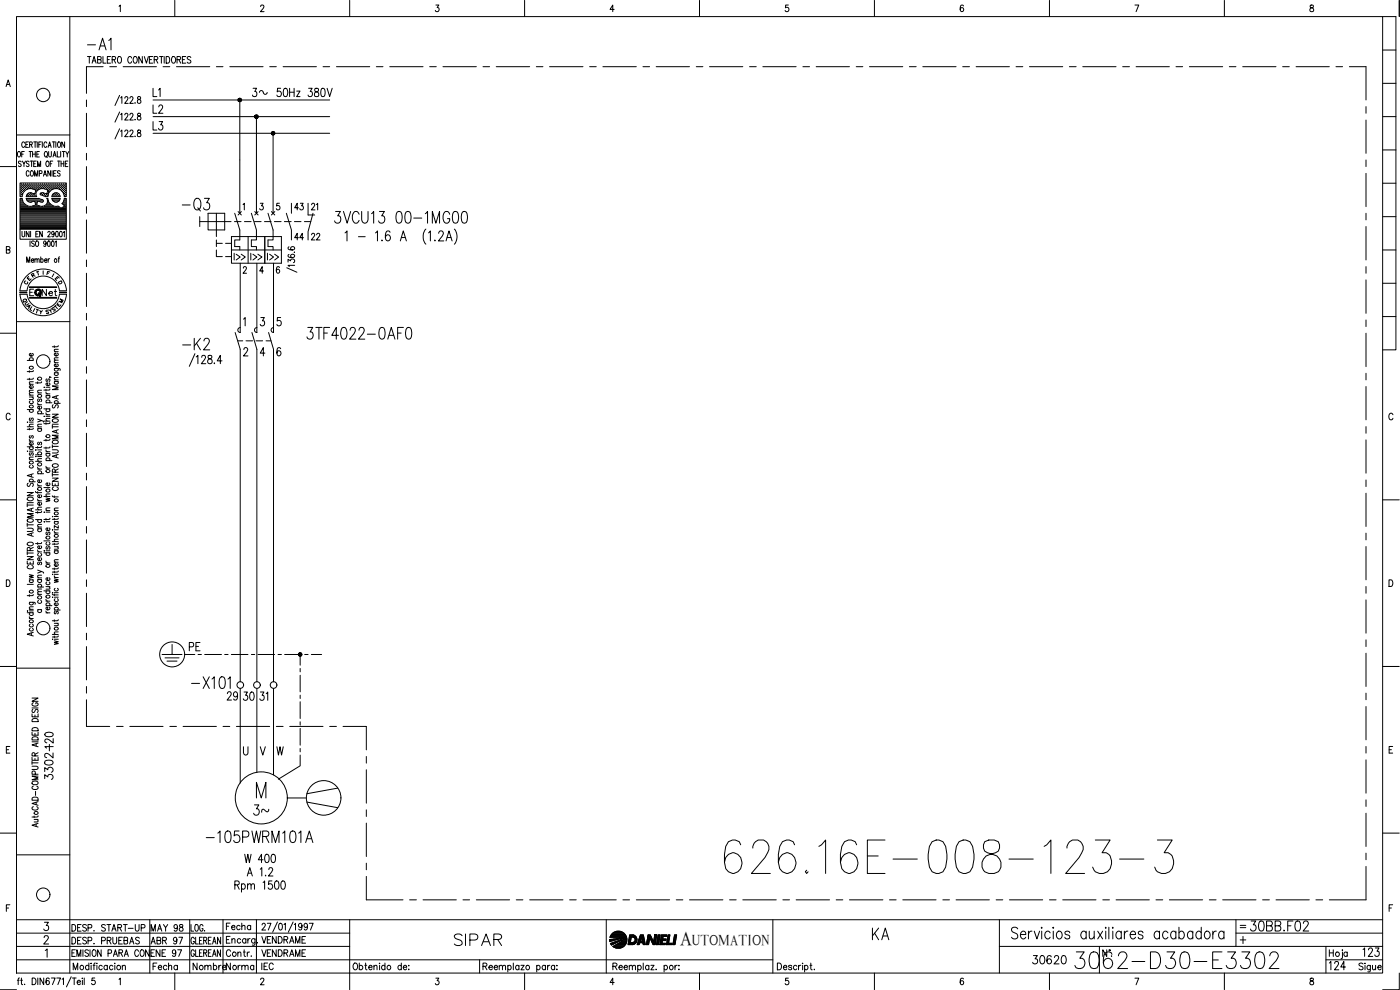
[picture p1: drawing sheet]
<svg xmlns="http://www.w3.org/2000/svg" width="420mm" height="297mm" viewBox="0 0 420 297" stroke-linecap="round" stroke-linejoin="round" font-family="sans-serif">
<defs><g id="words">
<text font-size="15" x="216.3" y="263.2">626.16E-008-123-3</text>
<text font-size="8.8" x="321.4" y="291.7">3062-D30-E3302</text>
<text font-size="7.5" x="53.6" y="64.6">-Q3</text>
<g font-size="7.1">
<text x="25" y="16.2">-A1</text>
<text x="99.1" y="68.1">3VCU13 00-1MG00</text>
<text x="53.6" y="106.2">-K2</text>
<text x="91" y="103">3TF4022-0AF0</text>
<text x="56.1" y="207.8">-X101</text>
<text x="60.7" y="254">-105PWRM101A</text>
<text x="135.1" y="285">SIPAR</text>
<text x="260.7" y="283.3">KA</text>
</g>
<text font-size="6.6" x="74.8" y="245.9">3~</text>
<text font-size="6.2" x="373.9" y="280.5">30BB.F02</text>
<text font-size="5.9" x="204.1" y="283.4">A</text>
<g font-size="5.7">
<text x="44.8" y="35.3">L2</text>
<text x="74.4" y="30.3">3 50Hz 380V</text>
<text x="44.8" y="40.2">L3</text>
<text x="55.7" y="196.5">PE</text>
<text x="67" y="211.3">29</text>
<text x="72" y="211.3">30</text>
<text x="16.9" y="225.8" transform="rotate(-90 16.9 225.8)">120</text>
<text x="16.9" y="234.9" transform="rotate(-90 16.9 234.9)">3302-</text>
<text x="72.3" y="260">W 400</text>
<text x="308.7" y="290.3">30620</text>
<text x="397.6" y="292.1">124</text>
<text x="407.8" y="288.2">123</text>
</g>
<g font-size="5.3">
<text x="49" y="30.3" transform="rotate(-90 49 30.3)">L1</text>
<text x="87.1" y="64.2">43</text>
<text x="92.1" y="64.2">21</text>
<text x="87.1" y="73.4">44</text>
<text x="92.1" y="73.4">22</text>
<text x="81.1" y="211.3" transform="rotate(-90 81.1 211.3)">31</text>
</g>
<g font-size="4.9">
<text x="11.3" y="90">Net</text>
<text x="44.1" y="280.5">MAY 98</text>
<text x="66.7" y="280.1">Fecha</text>
<text x="44.1" y="284.3">ABR 97</text>
<text x="44.8" y="292.1">Fecha</text>
<text x="56.8" y="292.1">Nombre</text>
<text x="66.7" y="292.1">Norma</text>
<text x="77.3" y="292.1">IEC</text>
</g>
<text font-size="4.4" x="207.7" y="283.4">UTOMATION</text>
<g font-size="4">
<text x="12.7" y="83.6">F</text>
<text x="6" y="86.4">C</text>
<text x="7.1" y="85.4">E</text>
<text x="8.1" y="84.3">R</text>
<text x="16.2" y="86.4">D</text>
<text x="5.6" y="92.1">Q</text>
<text x="6.3" y="92.8">U</text>
<text x="6.7" y="93.8">A</text>
<text x="14.5" y="94.5">S</text>
<text x="16.6" y="92.1">M</text>
</g>
<text font-size="3.1" x="371.1" y="279.4">=</text>
</g></defs>
<!-- layer: DCA_A3E2|CART -->
<g fill="none" stroke="#000" stroke-width=".3">
<path d="M5 5h410v287h-410zM21 5v287M35.7 1.9l.4-.4v2M52.5 .1v4.9M78.2 2l.3-.5 .5 .1 .2 .3-.2 .7-.9 .9h1.1M104.9 .1v4.9M130.8 1.5h.9l-.5 .8a.6 .6 0 0 1 .5 .9 .6 .6 0 0 1-1.1-.1M157.4 .1v4.9M184.3 2.8h-1.2l.8-1.3v2M209.9 .1v4.9M236.6 1.5h-.8l-.1 .9a.63 .63 0 0 1 .9 0 .63 .63 0 0 1-.1 .9 .63 .63 0 0 1-.9-.2M262.4 .1v4.9"/>
<path d="M289.1 1.8l-.3-.3a1.12 1.12 0 0 0-.1 2 .56 .56 0 0 0 .6-.5 .56 .56 0 0 0-.5-.6 .56 .56 0 0 0-.6 .4M315 .1v4.9M340.6 1.5h1.2l-.8 2M367.5 .1v4.9M393.3 1.6v.6a.73 .73 0 0 1 .8 .4 .73 .73 0 0 1-.2 .9 .65 .65 0 0 1-.8-.7 .65 .65 0 0 1 .9-.5l.2-.3-.1-.4zM415 5h3.9v100h-3.9M415 15h3.9M419.9 .1v4.9M1.8 26l.7-2 .6 2M2 25.3h.8M415 35h3.9M415 25h3.9"/>
<path d="M0 50h5M5 40.5h16M5.5 45.5h.1a.86 .86 0 0 1 .6 .8 .86 .86 0 0 1-.6 .8 1.2 1.2 0 0 1-.1-1.6zM6.1 56.8h.1M6.1 56.2h.1M6.1 55.6h.1M6.1 57.5h.1M6.1 58.1h.1M6.1 58.7h.1M6.1 59.7h.4M6.3 57.1h.2M6.3 56.5h.2"/>
<path d="M6.3 55.9h.2M6.3 55.2h.2M6.3 57.8h.2M6.3 58.4h.2M6.3 48.6l-.2-.3-.5 .1v.6l.7 .3v.4l-.2 .3-.6-.3M6.4 55.1v.2M6.4 55.8v.2M6.4 56.4v.2M6.4 57.1v.1M6.4 57.7v.2M6.4 58.3v.2M6.5 46.3h.5"/>
<path d="M6.6 59.5h-.6v9.3h13.9v-9.3h-.6M6.6 56.8h.2M6.6 56.2h.2M6.6 55.6h.2M6.6 57.5h.2M6.6 58.1h.1M6.7 59.5l.1 .7M6.7 48.3l.5 .8 .5-.8M6.7 55.5v.1M6.7 56.1v.1M6.7 56.8v.1M6.7 57.4v.1"/>
<path d="M6.7 58v.2M6.8 58.2l-.1 .8M6.9 57.1h.2M6.9 56.5h.2M6.9 55.9h.2M6.9 55.2h.2M7 55.1v.2M7 55.8v.2M7 56.4v.2M7 57.1v.1M7.2 49.1v.9M7.2 56.8h.2"/>
<path d="M7.2 56.2h.2M7.2 55.6h.2M7.3 45.5h-.8v1.6M7.3 55.5v.1M7.3 56.1v.1M7.3 56.8v.1M7.4 43l-.3-.4a.86 .86 0 0 0-.6 .8 .86 .86 0 0 0 .6 .8l.3-.4M7.6 56.5h.1M7.6 55.9h.1M7.6 55.2h.1M7.7 55.1v.2M7.7 55.8v.2"/>
<path d="M7.7 56.4v.2M7.7 43.4h.6M7.8 59.5h3.8M7.9 56.8h.1M7.9 56.2h.1M7.9 55.6h.1M7.9 59.5l.3 .8M8 55.5v.1M8 56.1v.1M8 56.8h.1M8 59.7h3.6M8 58.7h.1"/>
<path d="M8.2 56.5h.2M8.2 55.9h.2M8.2 55.2h.2M8.2 58.4h.2M8.3 55.1v.2M8.3 55.8v.2M8.3 56.4v.2M8.3 58.3v.2M8.5 56.2h.2M8.5 55.6h.2M8.5 58.7h.2M8.6 42.6h-.9v1.6h.9"/>
<path d="M8.6 58.1h.1M8.6 55.5v.1M8.6 56.1v.1M8.6 58.1v.1M8.6 58.7v.1M8.7 48.6l-.3-.3-.5 .3 .1 .4 .7 .5-.3 .5-.5-.3M8.7 51.6l-.3-.4a.88 .88 0 0 0-.5 .8 .88 .88 0 0 0 .5 .9l.3-.4M8.7 45.5h.8M8.8 56.5h.2M8.8 55.9h.2M8.8 55.2h.2M8.8 58.4h.2"/>
<path d="M8.9 43.4l.7-.1v-.6l-.7-.1v1.6M8.9 55.1v.2M8.9 55.8v.2M8.9 56.4v.1M8.9 58.3v.2M9.1 48.3h.8M9.1 45.5v1.6M9.1 56.2h.2M9.1 55.6h.2M9.1 58.1h.2M9.1 58.7h.2M9.2 55.5v.1"/>
<path d="M9.2 56.1v.1M9.2 58v.2M9.2 58.7v.1M9.3 51.3l.1-.1a.86 .86 0 0 1 .7 .8 .86 .86 0 0 1-.7 .9 1.2 1.2 0 0 1-.1-1.6zM9.3 43.4l.4 .8M9.4 57.9l1 .3 .4-1.1-1-.4a2.48 2.48 0 0 0-3 1.5M9.5 57.9l-1 .1-.6 1M9.5 48.3v1.7M9.5 56.5h.2M9.5 55.9h.2M9.5 55.2h.2M9.5 58.4h.2"/>
<path d="M9.6 55.1v.2M9.6 55.8v.2M9.6 56.4v.1M9.6 58.3v.2M9.8 46.3h.8M9.8 45.5v1.6M9.8 56.2h.1M9.8 55.6h.1M9.8 58.7h.1M9.9 58.2h.1M9.9 55.5v.1M9.9 56.1v.1"/>
<path d="M9.9 58.7v.1M10.1 42.6h.9M10.1 49.1h.5M10.1 56.5h.2M10.1 55.9h.2M10.1 55.2h.2M10.1 58.4h.2M10.2 55.1v.2M10.2 55.8v.2M10.2 56.4v.2M10.2 58.3v.2M10.4 52.9v-1.7l.5 1.7 .4-1.7v1.7"/>
<path d="M10.4 56.2h.2M10.4 55.6h.2M10.4 58.7h.2M10.5 56.8h.1M10.5 55.5v.1M10.5 56.1v.1M10.5 58.7v.1M10.5 42.6v1.6M10.5 58.1h.1M10.6 45.5v1.6M10.8 56.5h.1M10.8 55.9h.1"/>
<path d="M10.8 55.2h.1M10.8 55.1v.2M10.8 55.8v.2M10.8 56.4v.2M10.9 48.3h-.8v1.7h.8M10.9 57.1h.1M11 46.3h.6M11 56.8h.2M11 56.2h.2M11 55.6h.2M11.1 55.5v.1M11.1 56.1v.1"/>
<path d="M11.1 56.8v.1M11.2 42.6v1.6M11.3 50v-1.7l.4 1.7 .5-1.7v1.7M11.4 56.5h.2M11.4 55.9h.2M11.4 55.2h.2M11.5 55.1v.2M11.5 55.8v.2M11.5 56.4v.2M11.6 59.5l.2 .1M11.6 43.4h.5M11.7 56.2h.2"/>
<path d="M11.7 55.6h.2M11.8 55.5v.1M11.8 56.1v.1M11.8 59.6l1.1 .4 .1 .5-.3 .1M11.8 45.5h-.8v1.6h.8M11.8 52.1l.8-.2-.1-.6-.7-.1v1.7M12 56.5h.2M12 55.9h.2M12 55.2h.2M12.1 55.1v.2M12.1 55.8v.2M12.1 56.4v.2"/>
<path d="M12.3 57.9l-.2 .5 1.1 .4M12.3 56.2h.2M12.3 55.6h.2M12.3 58.1h.2M12.4 42.6h-.8v1.6M12.4 55.5v.1M12.4 56.1v.1M12.4 58v.2M12.7 56.5h.1M12.7 55.9h.1M12.7 55.2h.1M12.7 58.4h.1"/>
<path d="M12.7 42.6v1.6M12.7 55.1v.2M12.7 55.8v.2M12.7 56.4v.1M12.7 58.3v.2M13 56.2h.1M13 55.6h.1M13 58.1h.1M13 52.9l.5-1.7 .5 1.7M13 55.5v.1M13 56.1v.1M13 58v.2"/>
<path d="M13.1 57.9h-.8M13.1 57.9l.9 .3 .4-1.1-.9-.4a1.78 1.78 0 0 0-2 .3 1.78 1.78 0 0 0-.5 2h-3.2M13.2 52.3h.6M13.3 56.5h.2M13.3 55.9h.2M13.3 55.2h.2M13.3 58.4h.2M13.4 55.1v.2M13.4 55.8v.2M13.4 56.4v.2M13.4 58.3v.2M13.5 45.5h.2a.86 .86 0 0 1 .6 .8 .86 .86 0 0 1-.6 .8 1.09 1.09 0 0 1-.2-1.6z"/>
<path d="M13.6 56.2h.2M13.6 55.6h.2M13.6 58.7h.2M13.7 55.5v.1M13.7 56.1v.1M13.7 58.7v.1M13.8 46.8l.4 .5M13.9 56.5h.2M13.9 55.9h.2M13.9 55.2h.2M13.9 58.4h.2M14 48.4l.1-.1a.86 .86 0 0 1 .7 .9 .86 .86 0 0 1-.7 .8 1.09 1.09 0 0 1-.1-1.6z"/>
<path d="M14 55.1v.2M14 55.8v.2M14 56.4v.2M14 58.3v.2M14.1 43l-.3-.4a.86 .86 0 0 0-.7 .8 .86 .86 0 0 0 .7 .8l.3-.4M14.1 59.5h.2M14.1 59.5a1.69 1.69 0 0 1-.4 1.9 1.69 1.69 0 0 1-1.9 .4M14.2 58.7h.1M14.2 56.8h.2M14.2 56.2h.2M14.2 55.6h.2M14.2 58.1h.2"/>
<path d="M14.3 55.5v.1M14.3 56.1v.1M14.3 56.8v.1M14.3 58v.2M14.4 59.5l.1 .7M14.4 57.5h.1M14.4 44.2l.5-1.6 .5 1.6M14.5 58.2a2.48 2.48 0 0 1 2.7-1.6 2.48 2.48 0 0 1 2.1 2.4h.6v-4.1h-13.9v4.1h.6M14.5 58.2l-.1 .8h-.8l-.4-.2M14.6 57.1h.1M14.6 56.5h.1M14.6 55.9h.1"/>
<path d="M14.6 55.2h.1M14.6 57.8h.1M14.6 45.5v1.3l.3 .3 .5-.3v-1.3M14.6 43.7h.6M14.6 55.1v.2M14.6 55.8v.2M14.6 56.4v.2M14.6 57.1v.1M14.6 57.7h.1M14.9 56.8h.1M14.9 56.2h.1M14.9 55.6h.1"/>
<path d="M14.9 55.5v.1M14.9 56.1v.1M14.9 56.8v.1M15.1 49.1h.4M15.2 51.2v1.7l-.8-1.7v1.7M15.2 56.5h.2M15.2 55.9h.2M15.2 55.2h.2M15.3 55.1v.2M15.3 55.8v.2M15.3 56.4v.2M15.5 56.2h.2"/>
<path d="M15.5 55.6h.2M15.5 59h2.5M15.5 59.5h2.5M15.6 55.5v.1M15.6 56.1v.1M15.6 56.8h-.1M15.6 59.5l.1 .3M15.6 51.2v1.7M15.6 58.7a1.24 1.24 0 0 1 1.4-.9 1.24 1.24 0 0 1 1.1 1.2M15.6 59.8l.3 .5M15.7 58.7l-.1 .3M15.7 42.6h.9"/>
<path d="M15.7 59.7h2.2M15.8 48.3h-.7v1.7M15.8 56.5h.2M15.8 55.9h.2M15.8 55.2h.2M15.9 47.1l.5-1.6 .4 1.6M15.9 55.1v.2M15.9 55.8v.2M15.9 56.4v.2M16 58.4l-.1 .1M16.1 46.6h.6M16.1 52h.5"/>
<path d="M16.1 42.6v1.6M16.1 56.2h.2M16.1 55.6h.2M16.1 58.7h.2M16.2 55.5v.1M16.2 56.1v.1M16.2 58.1v.1M16.2 58.7v.1M16.3 58.1h.1M16.5 56.5h.1M16.5 55.9h.1M16.5 55.2h.1"/>
<path d="M16.5 58.4h.1M16.6 55.1v.2M16.6 55.8v.2M16.6 56.4v.1M16.6 58.3v.2M16.8 42.6v1.6M16.8 56.2h.1M16.8 55.6h.1M16.8 58.1h.1M16.8 58.7h.1M16.8 51.2h-.7v1.7h.7M16.8 55.5v.1"/>
<path d="M16.8 56.1v.1M16.8 58v.2M16.8 58.7v.1M17.1 56.5h.2M17.1 55.9h.2M17.1 55.2h.2M17.1 58.4h.2M17.2 45.5v1.6h.7M17.2 55.1v.2M17.2 55.8v.2M17.2 56.4v.1M17.2 58.3v.2"/>
<path d="M17.3 48.3h.8M17.4 56.2h.2M17.4 55.6h.2M17.4 58.7h.2M17.5 42.7l.1-.1a.86 .86 0 0 1 .6 .8 .86 .86 0 0 1-.6 .8 1.2 1.2 0 0 1-.1-1.5zM17.5 55.5v.1M17.5 56.1v.1M17.5 58.7v.1M17.7 48.3v1.7M17.7 56.5h.2M17.7 55.9h.2M17.7 55.2h.2"/>
<path d="M17.8 55.1v.2M17.8 55.8v.2M17.8 56.4v.2M18 51.5a.41 .41 0 0 0-.6-.2 .41 .41 0 0 0 0 .6l.4 .2a.43 .43 0 0 1 .1 .7 .43 .43 0 0 1-.7-.2M18 56.8h.2M18 56.2h.2M18 55.6h.2M18.1 59.5l-.4 .8M18.1 55.5v.1M18.1 56.1v.1M18.1 56.8v.1M18.2 45.5v1.6"/>
<path d="M18.3 49.1h.8M18.3 48.3v1.7M18.4 56.5h.1M18.4 55.9h.1M18.4 55.2h.1M18.5 57.1h.1M18.5 55.1v.2M18.5 55.8v.2M18.5 56.4v.2M18.7 45.5h.8M18.7 56.8h.1M18.7 56.2h.1"/>
<path d="M18.7 55.6h.1M18.8 57.4v.1M18.8 55.5v.1M18.8 56.1v.1M18.8 56.8v.1M19 57.1h.2M19 56.5h.2M19 55.9h.2M19 55.2h.2M19 57.8h.2M19.1 45.5v1.6M19.1 55.1v.2"/>
<path d="M19.1 55.8v.2M19.1 56.4v.2M19.1 57.1v.1M19.1 57.7v.2M19.1 48.3v1.7M19.3 59.5l-.2 .8-.5 .8M19.3 56.8h.2M19.3 56.2h.2M19.3 55.6h.2M19.3 57.5h.2M19.3 58.1h.2M19.3 58.7h.2"/>
<path d="M19.4 42.6v1.6l-.9-1.6v1.6M19.4 55.5v.1M19.4 56.1v.1M19.4 56.8v.1M19.4 57.4v.1M19.4 58v.2M19.4 58.7v.1M19.4 59.7h.4M19.6 49.1h.5M19.6 57.1h.2M19.6 56.5h.2M19.6 55.9h.2"/>
<path d="M19.6 55.2h.2M19.6 57.8h.2M19.6 58.4h.2M19.7 45.5l.5 .8 .5-.8M19.7 55.1v.2M19.7 55.8v.2M19.7 56.4v.2M19.7 57.1v.1M19.7 57.7v.2M19.7 58.3v.2M20.2 46.3v.8M20.4 48.3h-.8v1.7h.8"/>
<path d="M415 55h3.9M415 45h3.9M1.9 75l.9-.2 .2-.2-.2-.5-.9-.1v2l1-.2 .1-.5-.4-.3M6 68.8v3h13.9v-3M6.1 64.5h13.7M6.1 64.1h13.7M6.1 63.8h13.7M6.1 63.5h13.7M6.1 63.2h13.7M6.1 62.9h13.7M6.1 62.6h12.1M6.1 62.2h11.7"/>
<path d="M6.1 61.9h2.3M6.1 61.6h1.6M6.1 61.3h1.2M6.1 60.9h.9M6.1 60.6h.8M6.1 60.3h.6M6.1 60h.5M6.1 64.8h13.7M6.1 65.1h13.7M6.1 65.4h13.7M6.1 65.7h13.7M6.1 66h13.7"/>
<path d="M6.1 66.4h13.7M6.1 66.7h13.7M6.1 67h13.7M6.1 67.3h13.7M6.1 67.6h13.7M6.1 67.9h13.7M6.1 68.3h13.7M6.1 68.6h13.7M6.6 69.4v1.5l.3 .2 .5-.2v-1.5M6.8 60.3l.5 .8M7.3 61.1l.9 .6M8 78.7v-1.6l.5 1.6 .4-1.6v1.6"/>
<path d="M8.1 60h4.5M8.2 60.2l.4 .3M8.4 60.3h1.7M8.7 60.6l.6 .1 1.1-.4 .3 1.2-1.3 .4-1.2-.2M8.7 69.4v1.7l-.8-1.7v1.7M9 72.3v1.6M9.2 69.4v1.7M9.4 78.1h.7l-.1-.4a.5 .5 0 0 0-.6 .5 .5 .5 0 0 0 .6 .5l.1-.2M9.8 61.9h2.1M10.3 72.5a.41 .41 0 0 0-.7-.2 .41 .41 0 0 0 .1 .7l.5 .2 .1 .5-.3 .2-.5-.2M10.5 78l.3-.4 .2 .1 .1 1M10.5 77.6v1.1"/>
<path d="M10.5 60.3h.7M10.6 60.6h.5M10.7 60.9h.3M10.7 61.6h.3M10.8 61.3h.2M10.8 70.2h.5M10.9 72.4l.1-.1a.86 .86 0 0 1 .6 .8 .86 .86 0 0 1-.6 .8 1.2 1.2 0 0 1-.1-1.5zM11.1 78l.3-.4 .3 .1 .1 1M11.6 69.4h-.8v1.7h.8M11.6 60.3h1.3M12.2 60.6l-.9-.3-.3 1.2 .8 .3M12.2 77.9l.2-.2a.46 .46 0 0 1 .6 .5 .46 .46 0 0 1-.8 .3"/>
<path d="M12.2 77.1v1.6M12.3 60.6l.4 .1M12.7 69.4v1.7l-.8-1.7v1.7M13.3 61.9h2.8M13.4 78.1h.7l-.1-.4a.5 .5 0 0 0-.6 .5 .5 .5 0 0 0 .6 .5l.1-.2M13.8 61.6h1.6M13.8 72.8l-.1 .4a.45 .45 0 0 1-.6-.4 .45 .45 0 0 1 .6-.4l.1 .4-.1 1.1-.6-.2M14.1 61.3h.9M14.2 60.9h.5M14.4 69.8a.39 .39 0 0 1 .5-.4 .39 .39 0 0 1 .1 .6l-.7 1.1h.8M14.4 60.6h.2M14.4 60.3h.1"/>
<path d="M14.4 72.4l.2-.1a.96 .96 0 0 1 0 1.6l-.3-.3zM14.4 77.6v1.1M14.5 60.3l.5 .8M14.9 77.6l-.3 .1-.2 .4M15 61.1l.9 .6M15.6 72.4l.2-.1a.96 .96 0 0 1 0 1.6l-.4-.7zM15.8 60h2M15.9 61.7l.6 .2a1.45 1.45 0 0 1 1.8 .6l1-.6M15.9 60.2l.5 .3M16.1 60.3h1.4M16.3 70l-.2 .3a.45 .45 0 0 1-.6-.4 .45 .45 0 0 1 .6-.4l.2 .5-.2 1-.6-.1M16.4 60.6h.9"/>
<path d="M16.6 72.6l.3-.3v1.6M16.8 69.5l.2-.1a.96 .96 0 0 1 0 1.7l-.3-.3zM17.4 77.6h.4M17.7 60.2l-.4 .3M17.9 77.1l-.2 .1-.1 1.5M18 69.5l.2-.1a.96 .96 0 0 1 0 1.7l-.4-.8zM18.4 62.6h1.4M18.6 61.1l.8 .7M18.8 60.9h1M18.9 62.2h.9M18.9 61.3h.9M19 69.8l.3-.4v1.7"/>
<path d="M19 60.6h.8M19.2 61.6h.6M19.2 60.3h.6M19.3 60h.5M19.5 61.9h.3M415 75h3.9M415 65h3.9M0 100h5M5 96.5h16M6 87.2a7 7 0 0 1 7-6.5 7 7 0 0 1 7 6.5M6 88.2a7 7 0 0 0 7 6.5 7 7 0 0 0 7-6.5M8.1 87.2a4.9 4.9 0 0 1 4.9-4.4 4.9 4.9 0 0 1 4.8 4.4"/>
<path d="M8.1 88.2a4.9 4.9 0 0 0 4.9 4.4 4.9 4.9 0 0 0 4.8-4.4M8.9 86.1h8.1v.2h-8.1M8.9 89.2h8.1v.2h-8.1zM9 86.2h7.9M9 89.4h7.9M10.1 86.8h-1.2v1.9M10.9 92.8l.7 .2M11.9 93.1l.4 .5 .4-.4M12.3 93.6l-.1 .6M415 95h3.9M415 85h3.9M8.2 108.1h1.8"/>
<path d="M8.8 111.2v.5M8.8 113.5v.5M8.8 119.1h1.2M8.8 118.6h1.2M8.8 115.3h1.2M9.1 108.1a.55 .55 0 0 1 .2-.9 .55 .55 0 0 1 .7 .7l-.3 .2M9.7 119.1l.3 .4-.1 .3-1.1 .1M9.7 115.7l.2 .2a.52 .52 0 0 1-.5 .6 .52 .52 0 0 1-.4-.7l.3-.1v.8M9.7 106a.48 .48 0 0 1 .1 .7 .48 .48 0 0 1-.7 .1 .48 .48 0 0 1-.1-.7l.3-.1v.8M10 117.8l-1.1 .1-.1 .3 .3 .4M10 117.1h-1.1l-.1 .4 .3 .3M10 114.5l-1.1 .1-.1 .3 .3 .4"/>
<path d="M10 113.4l-.3 .4h-1.5M10 111.2l-.1 .2-1.7 .1M11.3 114.6v.5M11.3 117.9h1.2M11.6 119.7l-.3 .3 .3 .5 .4-.8h.4l.1 .5-.3 .3M12.5 117.1l-1.1 .1-.1 .3 .3 .4M12.5 114.5l-.4 .4h-1.4M13.2 116.2h.2zM13.8 117.6l.1 .4 .4 .2M13.8 116.8v.4M13.8 118.7h1.2M13.8 118.2h1.2"/>
<path d="M13.8 116.2h1.2M14.1 118.7l-.2 .1a.53 .53 0 0 0 .5 .7 .53 .53 0 0 0 .5-.7l-.2-.1M14.1 113.7l-.3 .2 .3 .6 .4-.8h.4l.1 .5-.3 .3M14.7 114.9l.2 .1a.52 .52 0 0 1-.5 .7 .52 .52 0 0 1-.4-.7l.3-.1v.8M14.9 113.1v.2v-.2l.4 .2M15 116.7l-.1 .3h-1.7M16.3 110.6h1.6l.1 .6M16.3 103.7v.6M16.3 114.5h1.2M16.3 114h1.2M16.3 111.8h1.2M16.3 108.8h1.2"/>
<path d="M16.3 105.5h1.2M16.6 114.5l-.2 .1a.53 .53 0 0 0 .5 .7 .53 .53 0 0 0 .5-.7l-.2-.1M16.6 111.8l-.2 .2a.51 .51 0 0 0 .6 .7 .51 .51 0 0 0 .2-.9M16.6 110.6l-.2 .1a.53 .53 0 0 0 .5 .7 .53 .53 0 0 0 .5-.7l-.2-.1M16.9 118.9v.6M17.2 109.2a.48 .48 0 0 1 0 .7 .48 .48 0 0 1-.6 .1 .48 .48 0 0 1-.1-.7l.3-.1v.9M17.2 105.9l.2 .2a.52 .52 0 0 1-.5 .7 .52 .52 0 0 1-.4-.8l.3-.1v.9M17.5 118.6l-1.8 .6 1.8 .5M17.5 115.8h-1.8l1.8 .6-1.8 .5h1.8M17.5 113.2l-1.1 .1-.1 .4 .3 .3M17.5 108.1h-1.1l-.1 .4 .3 .3M17.5 107.3l-1.1 .1-.1 .3 .3 .4"/>
<path d="M17.5 104.8h-1.1l-.1 .4 .3 .3M17.5 103.7l-.4 .3h-1.4M3 124.4a.61 .61 0 0 0-.7-.4 .61 .61 0 0 0-.4 .7v.5a.61 .61 0 0 0 .4 .8 .61 .61 0 0 0 .7-.5M8.2 135.4h.1zM8.2 126.6h.1zM8.2 128h1.8M8.2 134.1h1.8M8.2 122.9h1.8M8.8 131.8l.1 .4 .4 .2M8.8 128.5v.5M8.8 137.9h1.2M8.8 135.4h1.2"/>
<path d="M8.8 132.4h1.2M8.8 126.6h1.2M9.1 139.6l-.2 .2a.53 .53 0 0 0 .5 .7 .53 .53 0 0 0 .5-.7l-.2-.2M9.1 135.8l-.3 .3 .1 .5h.3l.3-.7 .2-.1 .3 .3-.3 .5M9.1 134.1l-.2 .1a.51 .51 0 0 0 .6 .7 .51 .51 0 0 0 .2-.8M9.1 130.7l-.3 .3 .1 .4h.3l.3-.6 .2-.1 .3 .3-.3 .5M9.1 125.4l-.3 .3 .1 .4h.3l.3-.6 .2-.1 .3 .3-.3 .5M9.1 122.9l-.2 .1a.51 .51 0 0 0 .6 .7 .51 .51 0 0 0 .2-.8M9.1 120.3a.55 .55 0 0 0 .2 .9 .55 .55 0 0 0 .7-.6l-.3-.3M9.7 132.8l.2 .1a.52 .52 0 0 1-.5 .7 .52 .52 0 0 1-.4-.8h.3v.8M10 137.1l-1.1 .1-.1 .4 .3 .3M10 128.5l-.3 .3h-1.5"/>
<path d="M10 127.3l-1.1 .1-.1 .3 .3 .3M10.7 137h.2zM10.7 135h.2zM10.7 138.4h1.8M10.7 136.5h1.8M11.3 125.8l1.2 .4-1.2 .4M11.3 120.8l.1 .4 .4 .2M11.3 134v.5M11.3 137h1.2M11.3 135h1.2M11.3 128.6h1.2M11.3 128.1h1.2"/>
<path d="M11.3 124.1h1.8M11.3 121.4h1.2M11.6 136.5a.51 .51 0 0 1-.1-.8 .51 .51 0 0 1 .8 0 .51 .51 0 0 1-.1 .8M11.6 132.7l-.3 .3 .3 .5 .4-.8h.4l.1 .5-.3 .3M11.6 128.6a.49 .49 0 0 0-.1 .7 .49 .49 0 0 0 .7 0 .49 .49 0 0 0 0-.7M11.6 124.1a.51 .51 0 0 1-.1-.7 .51 .51 0 0 1 .8 0 .51 .51 0 0 1-.1 .7M12.2 121.9a.5 .5 0 0 1 .1 .7 .5 .5 0 0 1-.7 0 .5 .5 0 0 1 0-.7h.2v.9M12.5 137.6l-1.1 .1-.1 .3 .3 .4M12.5 133.9l-.4 .4h-1.4M12.5 127.3h-1.1l-.1 .4 .3 .4M12.5 126.2l.5 .2 .1 .3M13.2 124.9h.2z"/>
<path d="M13.2 126.4h1.8M13.2 122.7h1.8M13.8 139.9l.1 .3 .4 .2M13.8 135l.1 .3 .4 .2M13.8 123.9l.1 .3 .4 .2M13.8 126.8v.5M13.8 131.8v.5M13.8 134.1v.5M13.8 138.2h1.8M13.8 136h1.2M13.8 135.5h1.2M13.8 124.9h1.2"/>
<path d="M13.8 124.4h1.2M13.8 120.8h1.8M14.1 138.2l-.2-.1a.52 .52 0 0 1 .5-.8 .52 .52 0 0 1 .3 .9M14.1 136l-.2 .2a.52 .52 0 0 0 .5 .7 .52 .52 0 0 0 .3-.9M14.1 122.7l-.2 .1a.51 .51 0 0 0 .6 .7 .51 .51 0 0 0 .2-.8M14.1 120.8l-.2-.1a.52 .52 0 0 1 .5-.7 .52 .52 0 0 1 .3 .8M15 134.1l-.1 .3h-1.7M15 131.7l-.4 .4h-1.4M15 126.7l-.4 .4h-1.4M15 125.5l-1.1 .1-.1 .4 .3 .4M15.7 134.9h1.3l.5 .5-.1 .3-.4 .2h-1.3M15.7 124.3h1.8l-1.8 .9h1.8"/>
<path d="M15.7 128h1.8M15.7 127.5v1M15.7 133.5v.9M15.7 133.9h1.8M15.7 127.3h1.8M15.8 139.4a.88 .88 0 0 1 1-.3 .88 .88 0 0 1 .6 .8 .88 .88 0 0 1-1 .4 .88 .88 0 0 1-.6-.9zM15.8 132.4a.88 .88 0 0 1 1-.4 .88 .88 0 0 1 .6 .9 .88 .88 0 0 1-1 .4 .88 .88 0 0 1-.6-.9zM15.8 125.9a.89 .89 0 0 1 1-.3 .89 .89 0 0 1 .6 .8 .88 .88 0 0 1-1 .4 .88 .88 0 0 1-.6-.9zM16 121.4l-.3 .4 .3 .6 .4-.1 .3-.7h.7l.1 .5-.3 .3M16.3 121h1.8M16.6 121l-.2-.1a.53 .53 0 0 1 .5-.7 .53 .53 0 0 1 .5 .7l-.2 .1M16.9 129.1v.7"/>
<path d="M16.9 136.6v.6M17.5 136.3l-1.8 .6 1.8 .5M17.5 130.6h-1.8l1.8 .5-1.8 .6h1.8M17.5 128.9l-1.8 .6 1.8 .5M418 124.4a.63 .63 0 0 0-.7-.4 .63 .63 0 0 0-.5 .7v.5a.63 .63 0 0 0 .5 .8 .63 .63 0 0 0 .7-.5M0 150h5M8.2 158.5h1.3l.5 .4-.1 .3-.4 .3h-1.3M8.2 147.8h1.8l-1.8 .9h1.8M8.2 151.1v.9M8.2 157v.9M8.2 157.5h1.8M8.2 151.5h1.8"/>
<path d="M8.2 150.8h1.8M8.3 155.9a1.05 1.05 0 0 1 1.7 .4 1.02 1.02 0 0 1-1 .4 1.02 1.02 0 0 1-.8-.7zM8.3 149.4a.9 .9 0 0 1 1-.3 .9 .9 0 0 1 .6 .9 1.02 1.02 0 0 1-1.7-.5zM8.5 145l-.3 .3 .3 .7 .4-.2 .2-.6a.48 .48 0 0 1 .8-.2 .48 .48 0 0 1 0 .8l-.2 .2M8.8 144.6h1.8M9.1 144.6a.55 .55 0 0 1 .2-1 .55 .55 0 0 1 .7 .7l-.3 .3M9.4 142.4v.7M9.4 152.6v.7M10 159.8l-1.8 .6 1.8 .5M10 154.1h-1.8l1.8 .5-1.8 .6h1.8M10 152.4l-1.8 .6 1.8 .5M10 142.1l-1.8 .6 1.8 .5"/>
<path d="M10.7 147.4l.3 .4h1.5M10.7 155.9h1.8M10.7 153h1.8M11.3 149.7l.1 .4 .4 .2M11.3 145.2l.1 .4 .4 .2M11.3 140.2l.1 .3 .4 .2M11.3 147.5v.5M11.3 153.5v.5M11.3 158.7h1.2M11.3 158.1h1.2M11.3 150.3h1.2M11.3 145.8h1.2"/>
<path d="M11.3 142.1h1.8M11.3 140.7h1.2M11.6 158.7a.51 .51 0 0 0-.1 .7 .51 .51 0 0 0 .8 0 .51 .51 0 0 0-.1-.7M11.6 155.9a.51 .51 0 0 0-.1 .7 .51 .51 0 0 0 .8 0 .51 .51 0 0 0-.1-.7M11.6 142.1a.51 .51 0 0 1-.1-.7 .51 .51 0 0 1 .8 0 .51 .51 0 0 1-.1 .7M12.2 150.7a.5 .5 0 0 1 .1 .7 .5 .5 0 0 1-.7 .1 .5 .5 0 0 1-.1-.7l.3-.1v.9M12.2 148.4a.51 .51 0 0 1 .1 .8 .51 .51 0 0 1-.7 0 .51 .51 0 0 1-.1-.7l.3-.1v.9M12.2 144a.51 .51 0 0 1 0 .7 .51 .51 0 0 1-.7 0 .51 .51 0 0 1 0-.7h.3v.8M12.5 157.3l-1.1 .1-.1 .4 .3 .3M12.5 153.4l-.4 .4h-1.4M12.5 152.2l-1.1 .1-.1 .3 .3 .4M13.2 156.5h.2z"/>
<path d="M13.2 153.7h.2zM13.2 149h1.8M13.2 146.3h1.8M13.8 149.4l1.2 .3-1.2 .2 1.2 .3-1.2 .3M13.8 156.5h1.2M13.8 155.6v.5M13.8 153.7h1.2M13.8 153.2h1.2M13.8 140.4h1.2M14.1 159.6l-.3 .3 .3 .5 .4-.7h.4l.1 .4-.3 .3M14.7 158.4a.49 .49 0 0 1 0 .7 .49 .49 0 0 1-.6 0 .49 .49 0 0 1-.1-.7h.3v.8M14.7 144.9l.2 .1a.53 .53 0 0 1-.5 .7 .53 .53 0 0 1-.4-.8h.3v.8"/>
<path d="M15 155.5l-.4 .4h-1.4M15 152.4l-1.1 .1-.1 .3 .3 .4M15 148.2h-1.1l-.1 .4 .3 .4M15.7 158.9h.2zM15.7 155h.2zM15.7 148.7l.3 .4h1.5M15.7 144.8v.9h1.8v-.9M15.7 143.5h1.8l-1.8 .9h1.8M15.7 142.4h1.8M15.7 141.9v1M16.1 146.1a.54 .54 0 0 0-.4 .7 .54 .54 0 0 0 .7 .4h.4a.54 .54 0 0 0 .7-.4 .54 .54 0 0 0-.4-.7M16.3 159.4l.1 .3 .4 .2"/>
<path d="M16.3 156.5h1.2M16.3 153.2h1.2M16.3 148.8v.5M16.3 155.5v.5M16.3 159.9h1.2M16.3 158.9h1.2M16.3 155h1.2M16.6 156.5a.55 .55 0 0 0 .2 .9 .55 .55 0 0 0 .7-.7l-.3-.2M16.6 141.7l-.1-.8-.6-.1-.2 .9h1.8M16.6 145.2v.5M17.5 157.7v.8l-1.2-.8v.8M17.5 155.5l-.4 .3h-1.4"/>
<path d="M17.5 152.4l-1.1 .1-.1 .4 .3 .3M17.5 140.7l-.9 .5M415 150h4.9M1.9 174a1 1 0 0 1 1.1 1 1 1 0 0 1-1.1 1zM8.2 168.3v.9h1.8v-.9M8.2 167h1.8l-1.8 .9h1.8M8.2 175.3h1.8M8.2 165.9h1.8M8.2 165.5v.9M8.3 162.9a.9 .9 0 0 1 1-.3 .9 .9 0 0 1 .6 .9 1.02 1.02 0 0 1-1.7-.4zM8.6 169.7a.53 .53 0 0 0-.4 .6 .53 .53 0 0 0 .7 .4h.4a.53 .53 0 0 0 .7-.4 .53 .53 0 0 0-.4-.6M8.8 172.4l1.2 .3-1.2 .3 1.2 .2-1.2 .3"/>
<path d="M8.8 178.4v.5M8.8 174h1.2M9.1 174l-.2 .1a.53 .53 0 0 0 .5 .7 .53 .53 0 0 0 .5-.7l-.2-.1M9.1 165.2l-.1-.8h-.7l-.1 .8h1.8M9.1 168.7v.5M9.4 160v.7M10 178.4l-.3 .3h-1.5M10 164.2l-.9 .5M11.3 171.1l1.2 .4-1.2 .4M11.3 165l.1 .4 .4 .2M11.3 178.3h1.2M11.3 176.1h1.8"/>
<path d="M11.3 173.9h1.2M11.3 173.4h1.2M11.3 165.6h1.2M11.3 162.8v.6M11.6 176.1a.49 .49 0 0 1-.1-.7 .49 .49 0 0 1 .7 0 .49 .49 0 0 1 0 .7M11.6 173.9a.51 .51 0 0 0-.1 .7 .51 .51 0 0 0 .8 0 .51 .51 0 0 0-.1-.7M11.6 168.6l-.3 .3 .1 .5h.3l.3-.7 .2-.1 .3 .3-.3 .5M11.6 166a.51 .51 0 0 0-.1 .8 .51 .51 0 0 0 .8 0 .51 .51 0 0 0-.1-.8M12.2 167.3a.5 .5 0 0 1 .1 .8 .5 .5 0 0 1-.7 0 .5 .5 0 0 1 0-.8h.2v.9M12.2 163.8a.5 .5 0 0 1 .1 .7 .5 .5 0 0 1-.7 0 .5 .5 0 0 1-.1-.6l.3-.1v.8M12.5 177.5l-1.1 .1-.1 .4 .3 .3M12.5 176.7l-1.1 .1-.1 .4 .3 .3"/>
<path d="M12.5 172.6l-1.1 .1-.1 .3 .3 .4M12.5 171.5l.5 .2 .1 .3M12.5 162.8l-.1 .3h-1.7M13.2 165.3h.2zM13.2 177.3h1.8M13.2 165.8h1.8M13.2 162.3h1.8M13.8 179.8l.1 .4 .4 .2M13.8 168.3l.1 .4 .4 .2M13.8 176h1.2M13.8 168.9h1.2M13.8 165.3h1.2"/>
<path d="M14.1 177.3l-.2 .1a.52 .52 0 0 0 .5 .7 .52 .52 0 0 0 .3-.8M14.1 174.6l-.2 .1a.52 .52 0 0 0 .5 .8 .52 .52 0 0 0 .3-.9M14.1 165.8a.55 .55 0 0 0 .2 1 .55 .55 0 0 0 .7-.7l-.3-.3M14.1 164l-.3 .3 .1 .4h.3l.3-.6 .2-.1 .3 .3-.3 .5M14.1 162.7a.49 .49 0 0 0-.1 .7 .49 .49 0 0 0 .7 0 .49 .49 0 0 0 0-.7M14.6 176l.4 .4-.1 .3-1.1 .1M14.7 173.3l.2 .2a.52 .52 0 0 1-.5 .7 .52 .52 0 0 1-.4-.8l.3-.1v.9M15.7 178.2l.3 .3h1.5M15.7 172.3h.2zM15.7 162.5h1.8M15.8 179.1v.2zM15.8 177.9h.1"/>
<path d="M16.3 173.7l1.2 .3-1.2 .2 1.2 .3-1.2 .3M16.3 172.7l.1 .4 .4 .2M16.3 165.3h1.2M16.3 163v.5M16.3 170.4v.5M16.3 171.4v.5M16.3 178.2v.5M16.3 179.2h1.2M16.3 177.8h1.2M16.3 173.3h1.2M16.3 172.3h1.2M16.3 168.7h1.2"/>
<path d="M16.3 164h1.2M16.6 179.6l-.2 .2a.52 .52 0 0 0 .5 .7 .52 .52 0 0 0 .3-.9M16.6 176.5a.55 .55 0 0 0 .2 .9 .55 .55 0 0 0 .7-.6l-.3-.3M16.6 165.3l-.2 .1a.52 .52 0 0 0 .5 .7 .52 .52 0 0 0 .3-.8M17.1 164l.4 .4-.1 .3-1.1 .1M17.2 169.1a.49 .49 0 0 1 0 .7 .49 .49 0 0 1-.6 0 .49 .49 0 0 1-.1-.7h.3v.8M17.5 171.3l-.4 .3h-1.4M17.5 170.3l-.4 .4h-1.4M17.5 167.9l-1.1 .1-.1 .3 .3 .4M17.5 162.9l-.1 .3-1.7 .1M17.5 161.8h-1.1l-.1 .4 .3 .3M416.9 174a1.01 1.01 0 0 1 1.1 1 1.01 1.01 0 0 1-1.1 1z"/>
<path d="M0 200h5M8.2 183.3h.1zM8.2 183.8h1.8M8.8 185l.1 .4 .4 .2M8.8 180.7h1.6l.1 .6M8.8 185.6h1.2M8.8 183.3h1.2M8.8 182.8h1.2M9.1 188.5l-.2 .2a.51 .51 0 0 0 .6 .6 .51 .51 0 0 0 .2-.8M9.1 187.3l-.2 .1a.52 .52 0 0 0 .5 .7 .52 .52 0 0 0 .3-.8M9.1 183.8l-.2 .2a.52 .52 0 0 0 .5 .7 .52 .52 0 0 0 .3-.9M9.1 180.7l-.2 .1a.53 .53 0 0 0 .5 .7 .53 .53 0 0 0 .5-.7l-.2-.1"/>
<path d="M9.4 189.9v.8M10 189.7l-1.8 .6 1.8 .5M10 182.1h-1.1l-.1 .4 .3 .3M11.3 182.9h1.2M11.6 182.9a.51 .51 0 0 0-.1 .7 .51 .51 0 0 0 .8 0 .51 .51 0 0 0-.1-.7M11.6 180.2a.51 .51 0 0 0-.1 .7 .51 .51 0 0 0 .8 0 .51 .51 0 0 0-.1-.7M13.8 183.3l.1 .4 .4 .2M13.8 183.9h1.2M13.8 181.7h1.8M13.8 180.4h1.2M14.1 181.7a.49 .49 0 0 1-.1-.7 .49 .49 0 0 1 .7 0 .49 .49 0 0 1 0 .7M14.7 182.1l.2 .2a.53 .53 0 0 1-.5 .7 .53 .53 0 0 1-.4-.8l.3-.1v.9"/>
<path d="M15.7 190.4h1.8M15.8 191.7v.2zM16.3 192.3l1.2 .3-1.2 .2 1.2 .3-1.2 .3M16.3 191.8h1.2M16.3 186v.5M16.3 190.8v.5M16.3 187h1.2M16.3 183h1.8M16.6 183.4l-.3 .3 .1 .4h.3l.3-.6 .2-.1 .3 .3-.3 .5M16.6 183l-.2-.1a.51 .51 0 0 1 .6-.7 .51 .51 0 0 1 .2 .8M17.1 187l.4 .4-.1 .3h-1.1M17.2 180.9l.2 .1a.52 .52 0 0 1-.5 .7 .52 .52 0 0 1-.4-.7l.3-.1v.8"/>
<path d="M17.5 190.8l-.4 .3h-1.4M17.5 189.6l-1.1 .1-.1 .3 .3 .4M17.5 185.9l-.4 .4h-1.4M415 200h4.9M5 200.5h16M1.9 224.9h.7M3 224h-1.1v2h1.1M416.9 224.9h.7M418 224h-1.1v2h1.1M0 250h5M5 256.5h16M415 250h4.9"/>
<path d="M1.9 272.4h.7M3 271.5h-1.1v2M5 276h410M5 280h99.9M45 276v16M56.9 276v16M66.9 276v16M77 276v16M104.9 276v21M181.9 276v16M183.9 280h3.3M184 279.9h3"/>
<path d="M184.2 279.7h2.7M184.5 279.6h2.1M184.9 279.5h1.3M231.9 276v16M299.9 276v16M370.9 280h44.1M370.9 276v8M416.9 272.4h.7M418 271.5h-1.1v2M0 297h5M5 284h99.9M5 288h226.9"/>
<path d="M5.2 294.1h.6M5.8 293.4l-.3 .4v1.6M6.2 294.1h.5M6.4 293.4v1.6l.4 .4M7.4 295.3h.1M9.7 293.4a1.01 1.01 0 0 1 1.1 1 1.01 1.01 0 0 1-1.1 1zM11.3 293.4v2M13.1 293.4v2l-1.1-2v2M14.8 293.7l-.5-.3a1.17 1.17 0 0 0 .1 2 .56 .56 0 0 0 .5-.5 .56 .56 0 0 0-.5-.6 .56 .56 0 0 0-.6 .5M15.4 293.4h1.2l-.9 2M17 293.4h1.2l-.8 2M18.6 293.8l.4-.4v2"/>
<path d="M21.4 293.1l-1.5 3M21.7 293.4h1.2M22.3 293.4v2M23.2 294.7h.9l-.1-.4a.57 .57 0 0 0-.7 .1 .57 .57 0 0 0 0 .8 .57 .57 0 0 0 .8-.1M24.7 293.4v.2zM24.7 294.1v1.3M25.3 293.4v2M28.4 293.4h-.8v.9a.63 .63 0 0 1 .9 0 .63 .63 0 0 1-.1 .9 .63 .63 0 0 1-.9-.2M35.7 293.9l.4-.4v2M52.5 292v5M78.2 293.9l.3-.4 .5 .1 .2 .3-1.1 1.6h1.1M130.8 293.5h.9l-.5 .7a.6 .6 0 0 1 .5 1 .6 .6 0 0 1-1.1-.1"/>
<path d="M143.9 288v4M157.4 292v5M183 282.4h.3M183 282.3h.8M183 282.1h1.3M183 282h1.8M183 281.9l3-.4 .1 .2-3.1 .8zM183 281.2h4.7M183 281.9h2.3M183.1 281.1h4.9M183.2 283.1l3.2-1.2 .2 .2-3.1 1.5M183.2 281h4.7"/>
<path d="M183.2 280.8h4.7M183.3 283.2h.9M183.3 280.7h4.5M183.3 283.4h.6M183.4 280.5h4.3M183.4 283.5h.2M183.5 280.4h4.1M183.5 283h1.3M183.6 280.3h3.9M183.6 280.2a2.56 2.56 0 0 1 4.4 1l-2 .2-.2-.2h-2.8zM183.7 280.1h3.7M183.9 282.8h1.1"/>
<path d="M184 284h3.1M184.1 281.8h1.7M184.1 283.9h3.2M184.1 284.2h2.8M184.3 282.7h1M184.3 283.8h3.1M184.3 294.8h-1.2l.8-1.3v2M184.4 284.3h2.3M184.5 283.1h-1.3l.3 .4M184.5 283.6h3M184.6 282.6h1M184.7 284.5h1.7"/>
<path d="M184.8 283.5h2.9M185 282.4h.9M185 283.4h2.7M185 281.6h1.1M185.3 283.2h2.5M185.4 282.3h.8M185.5 283.1h2.4M185.7 283h2.3M185.8 282.1h.6M185.9 281.3h.7M186 282.8h2M186.1 282h.4"/>
<path d="M186.2 282.7h1.8M186.2 281.7l1.2-.2-1 .3zM186.3 281.8h.4M186.4 282.6h1.7M186.5 281.6h.6M186.6 282.4h1.5M186.7 282.1h1.4M186.9 282.3h1.2M186.9 282h1.2M186.9 281.3h.3M186.9 281.5h.3M187.1 281.9h1"/>
<path d="M187.4 281.8h.7M187.6 281.5h.5M187.7 281.6h.4M188 281.3h.1M188 281.3l-1.4 .8M188.1 281.3a2.64 2.64 0 0 1-1.1 2.8 2.64 2.64 0 0 1-3.1-.1l3-1.7-.3-.2M188.5 283.2h2M188.5 283.4h1.8M188.6 283h2.2M188.6 283.1h2.1M188.6 282.7h.6M188.6 282.8h2.3"/>
<path d="M188.6 282.6h.6M188.6 282.4h.6M188.7 282.3h.6M188.7 282.1h.6M188.7 282h.6M188.8 281.9h.5M188.8 281.8h.6M188.8 281.6h.6M188.8 281.5h.6M188.8 281.2h1.2a.78 .78 0 0 1 .6 .7 .78 .78 0 0 1-.6 .8M188.8 281.3h.6M188.9 281.1h2"/>
<path d="M188.9 281h1.9M188.9 280.8h1.7M188.9 280.7h1.6M189 280.5a1.67 1.67 0 0 1 2.1 1v.9l-.4 .6-.8 .4h-1.4zM189 280.5h1.2M189.4 281.2l-.2 1.6h.7M190 281.2h1M190.2 282.7h.8M190.3 281.3h.8M190.4 282.6h.7M190.5 282.4h.6M190.5 281.5h.6"/>
<path d="M190.5 282.3h.6M190.5 281.6h.6M190.6 282.1h.6M190.6 281.9h.6M190.6 281.8h.6M190.6 282h.6M191.2 283.4h.7M191.3 283.2h.6M191.3 283.1h.6M191.4 283h.6M191.4 282.8h2.1M191.5 282.7h2"/>
<path d="M191.5 282.6h2M191.6 282.4h1.9M191.6 282.3h.6M191.6 282.1h.7M191.7 282h.6M191.7 281.9h.7M191.8 281.8h.6M191.8 281.6h.6M191.9 281.5h.6M191.9 281.3h.6M191.9 281.2h1.3M192 281.1h1.2"/>
<path d="M192 281h1.2M192.1 280.8h1M192.2 280.7h.9M192.2 280.5h.9l.6 2.9h-.6l-.2-.5h-.9l-.2 .5h-.6zM192.2 280.5h.9M192.6 281.2l.2 1.1h-.6zM192.6 281.3h.7M192.7 281.6h.6M192.7 281.5h.6M192.7 281.8h.6M192.7 282h.7M192.7 281.9h.6"/>
<path d="M192.8 282.1h.6M192.8 282.3h.6M193 283h.6M193 283.1h.6M193 283.2h.6M193 283.4h.7M194.1 283.2h.6M194.1 283.4h.5M194.1 283h.6M194.1 283.1h.6M194.1 282.7h.7M194.1 282.8h.6"/>
<path d="M194.2 282.6h.6M194.2 282.4h.6M194.2 282.3h.6M194.2 282.1h.7M194.3 282h.6M194.3 281.9h.6M194.3 281.8h.6M194.3 281.6h.6M194.4 281.5h.6M194.4 281.2h1.1M194.4 281.3h1.1M194.4 281.1h1"/>
<path d="M194.4 281h1M194.5 280.8h.8M194.5 280.7h.7M194.5 280.5l-.5 2.9M194.5 280.5h.7M195.1 281.5h.5M195.2 281.6h.5M195.2 281.8h.5M195.3 281.9h.5M195.3 282h.6M195.4 282.1h.5M195.5 282.3h.5"/>
<path d="M195.5 282.4h.5M195.6 282.6h1.2M195.7 282.7h1.1M195.7 282.8h1M195.8 283h.9M195.8 283.1h.9M195.9 283.2h.8M196 283.4h.6M196.2 282.4h.6M196.2 282.3h.6M196.2 282.1h.6M196.3 282h.5"/>
<path d="M196.3 281.9h.6M196.3 281.8h.6M196.3 281.6h.6M196.3 281.5h.6M196.3 281.3h.7M196.4 281.2h.6M196.4 281.1h.6M196.4 281h.7M196.4 280.8h.7M196.5 280.7h.6M196.5 280.5l-.4 2.1-.9-2.1h-.7l-.5 2.9h.6l.4-2.1 1 2.1h.6l.5-2.9h-.6h.6M196.5 280.5h.6"/>
<path d="M197 283.4h.7M197.1 283.1h.6M197.1 283.2h.6M197.1 282.8h.6M197.1 283h.6M197.1 282.7h.7M197.1 282.6h.7M197.2 282.4h.6M197.2 282.3h.6M197.2 282.1h.7M197.3 282h.6M197.3 281.9h.6"/>
<path d="M197.3 281.8h.6M197.3 281.6h.7M197.4 281.5h.6M197.4 281.3h.6M197.4 281.2h.6M197.4 281.1h.6M197.4 281h.6M197.4 280.8h.7M197.5 280.7h.6M197.5 280.5h.6M197.5 280.5h.6l-.5 2.9h-.6zM198 283.4h1.6"/>
<path d="M198.1 283.1h1.6M198.1 283.2h1.6M198.1 282.8h.6M198.1 283h.6M198.2 282.7h.5M198.2 282.6h.5M198.2 282.4h.6M198.2 282.3h.6M198.2 282.1h1.7M198.2 282h1.7M198.3 281.9h1.6M198.3 281.8h1.6"/>
<path d="M198.3 281.6h.6M198.3 281.5h.6M198.4 281.3h.5M198.4 281.2h.6M198.4 281.1h.6M198.5 281h1.6M198.5 280.8h1.6M198.5 280.5h1.6v.5h-1.1l-.1 .7h1v.5h-1.1l-.1 .8h1l-.1 .4h-1.6zM198.5 280.7h1.6M198.5 280.5h1.6M200 283.2h1.7M200 283.4h1.6"/>
<path d="M200.1 283.1h1.6M200.1 282.8h.6M200.1 283h.6M200.2 282.7h.5M200.2 282.6h.5M200.2 282.4h.5M200.2 282.3h.5M200.2 282.1h.6M200.2 282h.6M200.3 281.9h.5M200.3 281.8h.6M200.3 281.6h.6"/>
<path d="M200.3 281.5h.6M200.4 281.2h.6M200.4 281.3h.5M200.4 281.1h.6M200.4 281h.6M200.4 280.8h.6M200.5 280.5h.5l-.3 2.5h1l-.1 .4h-1.6zM200.5 280.7h.5M200.5 280.5h.5M202 283.2h.6M202 283.4h.6M202 283h.6"/>
<path d="M202 283.1h.6M202.1 282.7h.6M202.1 282.8h.6M202.1 282.6h.6M202.1 282.4h.6M202.1 282.3h.7M202.2 282.1h.6M202.2 282h.6M202.2 281.9h.6M202.2 281.8h.7M202.3 281.6h.6M202.3 281.5h.6"/>
<path d="M202.3 281.2h.6M202.3 281.3h.6M202.4 281.1h.5M202.4 281h.6M202.4 280.8h.6M202.4 280.7h.6M202.4 280.5h.7l-.5 2.9h-.7zM202.4 280.5h.7M209.9 292v5M236.6 293.5h-.8l-.1 .8a.62 .62 0 0 1 .9 .1 .62 .62 0 0 1-.1 .9 .62 .62 0 0 1-.9-.2M262.4 292v5M289.1 293.7l-.3-.2a1.12 1.12 0 0 0-.1 2 .59 .59 0 0 0 .5-.9 .59 .59 0 0 0-1-.1v.3"/>
<path d="M299.9 284h115.1M315 292v5M340.6 293.5h1.2l-.8 2M367.5 292v5M393.3 293.6v.5a.75 .75 0 0 1 .8 .4 .75 .75 0 0 1-.2 1 .65 .65 0 0 1-.8-.7 .65 .65 0 0 1 .9-.6l.2-.3-.1-.3zM397.9 288h17.1M397.9 284v8M419.9 292v5h-4.9"/>
<circle cx="13" cy="28.5" r="2.01"/>
<circle cx="16.7" cy="78.1" r=".51"/>
<circle cx="9.3" cy="110.3" r=".55"/>
<circle cx="11.8" cy="113.6" r=".56"/>
<circle cx="11.8" cy="118.8" r=".56"/>
<circle cx="13" cy="108.5" r="2.01"/>
<circle cx="9.3" cy="122" r=".54"/>
<circle cx="9.3" cy="138.8" r=".55"/>
<circle cx="11.8" cy="139.3" r=".56"/>
<circle cx="14.3" cy="130.9" r=".56"/>
<circle cx="11.8" cy="146.7" r=".56"/>
<circle cx="14.3" cy="141.3" r=".55"/>
<circle cx="14.3" cy="147.2" r=".55"/>
<circle cx="16.8" cy="154" r=".55"/>
<circle cx="16.8" cy="150.1" r=".55"/>
<circle cx="9.3" cy="177.5" r=".55"/>
<circle cx="11.8" cy="179.2" r=".56"/>
<circle cx="14.3" cy="169.8" r=".55"/>
<circle cx="14.3" cy="179" r=".55"/>
<circle cx="14.3" cy="161.3" r=".56"/>
<circle cx="16.8" cy="160.8" r=".55"/>
<circle cx="9.3" cy="186.4" r=".55"/>
<circle cx="13" cy="188.5" r="2.01"/>
<circle cx="16.8" cy="188.6" r=".55"/>
<circle cx="13" cy="268.4" r="2.01"/>
</g>
<!-- layer: DCA_A3E2|CART-ES -->
<g fill="none" stroke="#000" stroke-width=".3">
<path d="M22 291v-2l.6 2 .7-2v2M26.7 289.9a.58 .58 0 0 0-.9 0 .58 .58 0 0 0 0 .8 .58 .58 0 0 0 .9 0M26.7 289v2M27.3 289v.2zM27.3 289.6v1.4M27.9 289.6h.6M28.6 289l-.4 .3v1.7M29.1 289v.2zM29.1 289.6v1.4M30.7 289.9a.58 .58 0 0 0-.9 0 .58 .58 0 0 0 0 .8 .58 .58 0 0 0 .9 0M32.2 289.9a.58 .58 0 0 0-.8 0 .58 .58 0 0 0 0 .8 .58 .58 0 0 0 .8 0M32.2 289.6v1.4"/>
<path d="M33.9 289.9a.58 .58 0 0 0-.9 0 .58 .58 0 0 0 0 .8 .58 .58 0 0 0 .9 0M34.5 289v.2zM34.5 289.6v1.4M36.7 290l.4-.4 .4 .1 .1 1.3M36.7 289.6v1.4M67.9 281.9h.7M69 281h-1.1v2h1.1M69.2 285.4a.65 .65 0 0 0-.8-.4 .65 .65 0 0 0-.5 .7v.5a.65 .65 0 0 0 .5 .8 .65 .65 0 0 0 .8-.5M69.6 282l.4-.4 .4 .1 .1 1.3M69.6 281.6v1.4M71.4 286l.4-.3h.4l.1 1.3M71.4 285.7v1.3"/>
<path d="M72.2 281.9a.58 .58 0 0 0-.8 0 .58 .58 0 0 0 0 .8 .58 .58 0 0 0 .8 0M73 285.7h.6M73.3 285v1.6l.1 .3 .3 .1M73.8 281.9a.6 .6 0 0 0-.9 0 .6 .6 0 0 0 0 .8 .6 .6 0 0 0 .9 0M73.8 281.6v1.4M74.2 285.7v1.3M74.4 281.6v1.4M74.9 285.7h-.4l-.3 .5M75.1 281.6l-.5 .1-.2 .5M76.5 281.6v1.8l-.8 .1M76.5 281.9a.6 .6 0 0 0-.8 0 .6 .6 0 0 0 0 .8 .6 .6 0 0 0 .8 0M77.2 282.8v.2l.1-.1"/>
<path d="M106.1 289.2l.4-.2a1.03 1.03 0 0 1 .8 1 1.03 1.03 0 0 1-.8 1l-.5-.8zM107.8 289.9a.6 .6 0 0 1 .9 0 .6 .6 0 0 1 0 .8 .6 .6 0 0 1-.9 0M107.8 289v2M109.5 289.6h.6M109.7 289v1.6l.5 .4M110.7 290.2h1l-.2-.5a.6 .6 0 0 0-.8 .7 .6 .6 0 0 0 1 .3M112.2 290l.4-.4 .5 .1 .1 1.3M112.2 289.6v1.4M113.9 289v.2zM113.9 289.6v1.4M115.5 289.9a.58 .58 0 0 0-.8 0 .58 .58 0 0 0 0 .8 .58 .58 0 0 0 .8 0M115.5 289v2"/>
<path d="M120.4 289.9a.58 .58 0 0 0-.8 0 .58 .58 0 0 0 0 .8 .58 .58 0 0 0 .8 0M120.4 289v2M121 290.2h1l-.1-.5a.6 .6 0 0 0-.9 .7 .6 .6 0 0 0 1 .3M122.6 289.7h.2zM122.7 290.8v.2zM144.9 289.9l1.1-.1v-.6l-1.1-.2v2M145.5 289.9l.6 1.1M146.7 290.2h1.1l-.1-.4a.6 .6 0 0 0-.8 .1 .6 .6 0 0 0 0 .9 .6 .6 0 0 0 .9-.1M148.3 290.2h1l-.2-.5a.6 .6 0 0 0-.8 .7 .6 .6 0 0 0 1 .3M149.8 290l.4-.4 .5 .1 .1 1.3M149.8 289.6v1.4M150.8 290l.4-.4 .4 .1 .1 1.3"/>
<path d="M152.4 289.9a.58 .58 0 0 1 .8 0 .58 .58 0 0 1 0 .8 .58 .58 0 0 1-.8 0M152.4 289.6v2M154.1 289v2M155.7 289.9a.58 .58 0 0 0-.8 0 .58 .58 0 0 0 0 .8 .58 .58 0 0 0 .8 0M155.7 289.6v1.4M156.3 289.6h1l-1 1.4h1M161.1 289.9a.58 .58 0 0 1 .8 0 .58 .58 0 0 1 0 .8 .58 .58 0 0 1-.8 0M161.1 289.6v2M163.7 289.9a.58 .58 0 0 0-.8 0 .58 .58 0 0 0 0 .8 .58 .58 0 0 0 .8 0M163.7 289.6v1.4M164.3 289.6v1.4M165 289.6l-.4 .1-.3 .5"/>
<path d="M166.5 289.9a.58 .58 0 0 0-.9 0 .58 .58 0 0 0 0 .8 .58 .58 0 0 0 .9 0M166.5 289.6v1.4M167 289.7h.2zM167 290.9h.2zM183.9 289.9l1.1-.1 .2-.3-.1-.3-1.2-.2v2M184.5 289.9l.7 1.1M185.8 290.2h1l-.2-.5a.6 .6 0 0 0-.8 .7 .6 .6 0 0 0 1 .3M187.3 290.2h1l-.2-.5a.6 .6 0 0 0-.8 .7 .6 .6 0 0 0 1 .3M188.8 290l.5-.4 .4 .1 .1 1.3M188.8 289.6v1.4M189.8 290l.4-.4 .4 .1 .1 1.3M191.4 289.9a.6 .6 0 0 1 .9 0 .6 .6 0 0 1 0 .8 .6 .6 0 0 1-.9 0"/>
<path d="M191.4 289.6v2M193 289v2M194.7 289.9a.58 .58 0 0 0-.8 0 .58 .58 0 0 0 0 .8 .58 .58 0 0 0 .8 0M194.7 289.6v1.4M195.3 289.6h1l-1 1.4h1M196.9 290.8v.2l.1-.1M199.3 289.9a.58 .58 0 0 1 .8 0 .58 .58 0 0 1 0 .8 .58 .58 0 0 1-.8 0M199.3 289.6v2M202.6 289.6v1.4M203.2 289.6l-.4 .1-.2 .5M203.7 289.7h.1zM203.8 290.8v.2z"/>
<path d="M398.9 285v2M400.1 285v2M402.9 285v.1zM409.1 289.2a.61 .61 0 0 0-.8-.3 .61 .61 0 0 0-.4 .7l1 .5 .2 .6a.75 .75 0 0 1-1.3 0M409.7 289.6v1.4M411.3 289.6l-.1 1.9h-.7M411.3 289.9a.58 .58 0 0 0-.9 0 .58 .58 0 0 0 0 .8 .58 .58 0 0 0 .9 0M411.9 289.6l.1 1.3 .4 .1 .4-.4M412.8 289.6v1.4M413.5 290.2h1l-.1-.5a.6 .6 0 0 0-.9 .7 .6 .6 0 0 0 1 .3"/>
<circle cx="24.6" cy="290.3" r=".64"/>
<circle cx="35.6" cy="290.3" r=".65"/>
<circle cx="70.3" cy="286.3" r=".62"/>
<circle cx="116.7" cy="290.3" r=".64"/>
<circle cx="158.4" cy="290.3" r=".64"/>
<circle cx="201.5" cy="290.3" r=".64"/>
</g>
<!-- layer: CART -->
<g fill="none" stroke="#000" stroke-width=".3">
<path d="M419.9 .1v4.9M9.6 219.7v.9h1.8M9.6 214.2v.9h1.8v-.9M9.6 209.5h1.8l-1.8 .9h1.8M9.6 212.4h1.8M9.7 218.6a.99 .99 0 0 1 1.1-.3 .99 .99 0 0 1 .6 1h-1.8zM9.7 215.8a.99 .99 0 0 1 1.1-.2 .99 .99 0 0 1 .6 .9h-1.8zM9.9 212.8l-.3 .4 .3 .6 .3-.1 .4-.6a.48 .48 0 0 1 .7-.2 .48 .48 0 0 1 0 .7l-.1 .2M10 210.8l-.4 .4a.94 .94 0 0 0 .9 .7 .94 .94 0 0 0 .9-.7l-.4-.4h-.2v.4M10.5 214.5v.6M9.6 229.9h1.3l.5 .4-.1 .4-.4 .2h-1.3M9.6 227.2v.9h1.8"/>
<path d="M9.6 228.9h1.8M9.6 228.4v.9M9.6 222.6h1.8M9.7 239.4a1.01 1.01 0 0 1 1.1-.2 1.01 1.01 0 0 1 .6 .9h-1.8zM9.7 234.6a.9 .9 0 0 1 1-.3 .9 .9 0 0 1 .6 .9 .9 .9 0 0 1-1 .4 .9 .9 0 0 1-.6-1zM9.9 221.2a.97 .97 0 0 1 1-.1 .97 .97 0 0 1 .5 .9h-1.8zM10 235.9a.53 .53 0 0 0-.4 .6 .53 .53 0 0 0 .7 .4h.5a.52 .52 0 0 0 .6-.4 .52 .52 0 0 0-.4-.6M10.5 226.8l-.1-.8-.6-.1-.2 .9h1.8M10.6 232.3l-.1-.8h-.8l-.1 .8h1.8M10.7 237.4v1.3M11.4 232.9h-1.8l1.8 .5-1.8 .6h1.8M11.4 223l-1.8 .5 1.8 .6"/>
<path d="M10 242l-.4 .4a.94 .94 0 0 0 .9 .7 .94 .94 0 0 0 .9-.7l-.4-.4M10.2 245.9h1.2M10.2 244.8v.5M10.8 240.7v.7M10.8 247.3v.6M11.1 245.9l.3 .3-.1 .4h-1.1M11.4 247l-1.8 .6 1.8 .5M11.4 244.8l-.3 .3h-1.5M11.4 240.5l-1.8 .6 1.8 .5M13.3 276.7h1.2l-.6 1a.78 .78 0 0 1 .6 1.2 .78 .78 0 0 1-1.4-.1M78.7 277.5l.3-.5h.3l.3 .4-.2 .7-.8 .9h1.1M80.2 277h1.1l-.8 2"/>
<path d="M83.3 276.6l-1.5 3.1M83.9 277.1l.2-.1a1.1 1.1 0 0 1 .7 1 1.1 1.1 0 0 1-.7 1l-.4-.3-.1-.5zM85.2 277.4l.4-.4v2M88 276.6l-1.5 3.1M88.3 277.4l.4-.4v2M90.6 277.7v.3a.55 .55 0 0 1-.8 .1 .55 .55 0 0 1 0-.9 .55 .55 0 0 1 .8 .1v.4a.97 .97 0 0 1-.6 1.3l-.3-.2M92.3 277.7l-.3 .5a.55 .55 0 0 1-.7-.2 .55 .55 0 0 1 .2-.8 .55 .55 0 0 1 .7 .1l.1 .4a.96 .96 0 0 1-.7 1.3l-.3-.2M92.8 277h1.2l-.8 2M305.4 278.7a.93 .93 0 0 0-1.2-.5 .93 .93 0 0 0-.5 1.2l1.5 .8a.96 .96 0 0 1-.2 1.5 .96 .96 0 0 1-1.4-.5M308.7 279.4v2.3M309.7 279.4a.93 .93 0 0 0-1 1M310.4 279.4l.8 2.3 .8-2.3"/>
<path d="M312.6 278.2v.3zM312.6 279.4v2.3M315.2 279.9l-.3-.3a1.13 1.13 0 0 0-1.4 .7 1.13 1.13 0 0 0 .7 1.4h.5l.5-.5M316.1 278.2v.3zM316.1 279.4v2.3M317.5 279.6a.73 .73 0 0 1 1.1 .3 1.06 1.06 0 0 1 .1 1.3 1.06 1.06 0 0 1-1.2 .3 1.35 1.35 0 0 1 0-1.9zM321.1 279.9a.78 .78 0 0 0-.8-.5 .78 .78 0 0 0-.7 .5 1.43 1.43 0 0 0 1.3 .8l.2 .5a.78 .78 0 0 1-.8 .5 .78 .78 0 0 1-.7-.5M326 279.9l-.5-.5a1.17 1.17 0 0 0-1.2 1.2 1.17 1.17 0 0 0 1.2 1.1l.5-.5M326 279.4v2.3M326.9 279.4l.1 2.1 .7 .2 .7-.7M328.4 279.4v2.3M329.4 279.4l1.5 2.3"/>
<path d="M330.9 279.4l-1.5 2.3M331.9 278.2v.3zM331.9 279.4v2.3M332.8 278.2v3.5M334 278.2v.3zM334 279.4v2.3M336.5 279.9a.78 .78 0 0 0-.7-.5 .78 .78 0 0 0-.8 .5 1.07 1.07 0 0 0 0 1.3 1.07 1.07 0 0 0 1.3 .3l.2-.3M336.5 279.4v2.3M337.4 279.4v2.3M338.5 279.4a.98 .98 0 0 0-1.1 1M343 279.9a.75 .75 0 0 0-.7-.5 .75 .75 0 0 0-.7 .5 1.43 1.43 0 0 0 1.3 .8l.1 .5a.75 .75 0 0 1-.7 .5 .75 .75 0 0 1-.7-.5M348 279.9a.78 .78 0 0 0-.8-.5 .78 .78 0 0 0-.7 .5 1.07 1.07 0 0 0 0 1.3 1.07 1.07 0 0 0 1.2 .3l.3-.3"/>
<path d="M348 279.4v2.3M350.5 279.9l-.3-.3a.73 .73 0 0 0-1.2 .3 1.06 1.06 0 0 0 0 1.3 1.06 1.06 0 0 0 1.2 .3l.3-.3M352.9 279.9l-.5-.5a1.17 1.17 0 0 0-1.1 1.2 1.17 1.17 0 0 0 1.1 1.1l.5-.5M352.9 279.4v2.3M353.8 279.9l.6-.5a1.17 1.17 0 0 1 1 1.2 1.17 1.17 0 0 1-1 1.1l-.6-.5M353.8 278.2v3.5M358 279.9l-.3-.3a1.13 1.13 0 0 0-1.4 .7 1.13 1.13 0 0 0 .7 1.4h.5l.5-.5M358 279.4v2.3M360.5 279.9a.78 .78 0 0 0-.7-.5 .78 .78 0 0 0-.8 .5 1.07 1.07 0 0 0 0 1.3 1.07 1.07 0 0 0 1.3 .3l.2-.3M360.5 278.2v3.5M361.8 279.6a1.13 1.13 0 0 1 1.5 .7 1.13 1.13 0 0 1-.8 1.4 1.2 1.2 0 0 1-1.1-.8 1.2 1.2 0 0 1 .4-1.3zM364 279.4v2.3"/>
<path d="M365 279.4a.93 .93 0 0 0-1 1M367.3 279.9l-.3-.3a.73 .73 0 0 0-1.2 .3 1.06 1.06 0 0 0 0 1.3 1.06 1.06 0 0 0 1.2 .3l.3-.3M367.3 279.4v2.3M13.3 281.3v-.3l.4-.3 .6 .1 .2 .4-.3 .8-1.1 1.2h1.5M13.6 285.2l.5-.5v2.5M21.6 285.9h.6M22.6 285h-1v2h1M23.1 287v-2l.6 2 .6-2v2M24.9 285v2M26.5 285.3l-.3-.3-.7 .3 .2 .4 .8 .5a.52 .52 0 0 1 0 .6 .52 .52 0 0 1-.6 .2l-.4-.3M27 285v2M27.9 285.1l.2-.1a1.02 1.02 0 0 1 .8 1 1.02 1.02 0 0 1-.8 1 1.38 1.38 0 0 1-.2-1.9z"/>
<path d="M30.4 285v2l-1.1-2v2M32.4 286l1-.1v-.8l-1-.1v2M34 287l.6-2 .7 2M34.2 286.3h.8M35.7 285.9l.9-.1 .1-.7-1-.1v2M36.2 285.9l.6 1.1M37.3 287l.6-2 .6 2M37.5 286.3h.8M41.6 285.4a.59 .59 0 0 0-.8-.4 .59 .59 0 0 0-.4 .7v.5a.59 .59 0 0 0 .4 .8 .59 .59 0 0 0 .8-.5M42.3 285.1a.92 .92 0 0 1 1 .5 .92 .92 0 0 1-.2 1.1l-.3 .3a1.09 1.09 0 0 1-.8-.8 1.09 1.09 0 0 1 .3-1.1zM44.8 285v2l-1.1-2v2M46.4 285h-1.1v2"/>
<path d="M48 285v2l-1.1-2v2M49.7 285h-1.1v2M52.7 285.7a.57 .57 0 0 1-.7 .3 .57 .57 0 0 1-.3-.8 .57 .57 0 0 1 .8-.1l.2 .6a.89 .89 0 0 1-.6 1.3l-.3-.3M53.3 285h1.2l-.9 2M58.3 285.4l-.3-.4a1.14 1.14 0 0 0-.4 1.9h.5l.2-.7h-.3M58.7 285v2h.8M59.9 285.9h.5M60.7 285h-.8v2M61.1 285.9l.8-.1v-.7l-.8-.1v2M61.6 285.9l.5 1.1M62.5 285.9h.5M63.4 285h-.9v2"/>
<path d="M63.8 287l.5-2 .6 2M64 286.3h.6M66.2 285v2l-1-2v2M78.6 281l.6 2 .7-2M78.6 285l.6 2 .7-2M80.2 282h.7M80.2 285.9h.7M81.3 281h-1.1v2h1.1M81.3 285h-1.1v2M82.9 281v2l-1.2-2v2M82.9 285v2l-1.2-2v2M83.5 281a1.01 1.01 0 0 1 1.2 1 1.01 1.01 0 0 1-1.2 1z"/>
<path d="M83.5 285a1.01 1.01 0 0 1 1.2 1 1.01 1.01 0 0 1-1.2 1zM85.2 282l1-.2 .2-.2-.2-.5-1-.1v2M85.2 285.9l1-.1 .2-.2-.2-.5-1-.1v2M85.8 282l.6 1M85.8 285.9l.6 1.1M86.9 283l.7-2 .6 2M86.9 287l.7-2 .6 2M87.2 282.3h.8M87.2 286.3h.8M88.7 283v-2l.7 2 .6-2v2M88.7 287v-2l.7 2 .6-2v2M90.6 282h.7"/>
<path d="M90.6 285.9h.7M91.7 281h-1.1v2h1.1M91.7 285h-1.1v2h1.1M233.3 289a1.07 1.07 0 0 1 1.2 .7 1.07 1.07 0 0 1-.6 1.3h-.6zM235.1 290.2h1l-.1-.5a.6 .6 0 0 0-.9 .7 .6 .6 0 0 0 1 .3M237.6 289.9l-.3-.3-.6 .1-.1 .2 .9 .5 .1 .3a.53 .53 0 0 1-.5 .3 .53 .53 0 0 1-.5-.3M239.1 289.9a.58 .58 0 0 0-.8 0 .58 .58 0 0 0 0 .8 .58 .58 0 0 0 .8 0M239.6 289.6v1.4M240.3 289.6l-.4 .1-.3 .5M240.9 289v.2zM240.9 289.6v1.4M241.5 289.9a.58 .58 0 0 1 .8 0 .58 .58 0 0 1 0 .8 .58 .58 0 0 1-.8 0"/>
<path d="M241.5 289.6v2M243.1 289.6h.6M243.3 289v1.6l.5 .4M244.4 290.8v.2l.1-.1M306.2 280.4h1.6v-.3a.72 .72 0 0 0-.4-.7 .72 .72 0 0 0-.7 .2 1.1 1.1 0 0 0-.5 1.4 1.1 1.1 0 0 0 1.4 .5l.2-.3M339.2 280.4h1.6v-.3a.76 .76 0 0 0-.7-.7 .76 .76 0 0 0-.8 .5 1.07 1.07 0 0 0 0 1.3 1.07 1.07 0 0 0 1.2 .3l.3-.3M373 281v2.1"/>
<circle cx="10.8" cy="243.9" r=".55"/>
</g>
<!-- layer: 0 -->
<g fill="none" stroke="#000" stroke-width=".3">
<path d="M26.8 17v2M27.6 19l.6-2 .6 2M29.3 17.9l.9-.1 .1-.7-1-.1v2l1-.2v-.7l-.3-.2M30.9 17v2h.9M33.2 17h-1v2h1M33.7 17.9l.8-.1 .1-.7-.9-.1v2M34.2 17.9l.5 1.1M35.6 17h.1a1.02 1.02 0 0 1 .8 1 1.02 1.02 0 0 1-.8 1 1.38 1.38 0 0 1-.1-2zM39.5 17.4a.59 .59 0 0 0-.7-.4 .59 .59 0 0 0-.4 .7v.5a.59 .59 0 0 0 .4 .7 .59 .59 0 0 0 .7-.4M40.3 17a.92 .92 0 0 1 1 .6 .92 .92 0 0 1-.3 1.1l-.1 .2a.92 .92 0 0 1-1-.5 .92 .92 0 0 1 .2-1.1zM42.7 17v2l-1-2v2M43.3 17l.6 2 .6-2"/>
<path d="M44.8 17.9h.7M45.8 17h-1v2h1M46.3 17.9l.9-.1 .1-.7-1-.1v2M46.8 17.9l.6 1.1M47.9 17h1M48.4 17v2M49.3 17v2M49.9 17a1.07 1.07 0 0 1 1.1 .6 1.07 1.07 0 0 1-.4 1.3l-.7 .1zM51.8 17a.92 .92 0 0 1 1 .6 .92 .92 0 0 1-.3 1.1l-.3 .3a1.09 1.09 0 0 1-.8-.9 1.09 1.09 0 0 1 .4-1.1zM53.1 17.9l1-.1v-.7l-1-.1v2M53.7 17.9l.5 1.1M54.7 17.9h.7"/>
<path d="M55.8 17h-1.1v2h1.1M57.3 17.3l-.4-.3-.7 .3 .1 .4 .9 .5a.46 .46 0 0 1-.3 .8l-.7-.3M26 30v2M26 34v10M30.9 20h-4.9v8M32.9 20h2.1M35.9 38.6l-1.4 3.1M35.9 28.6l-1.4 3.1M35.9 33.6l-1.4 3M36.2 39.4l.4-.4v2M36.2 29.4l.4-.4v2M36.2 34.4l.4-.4v2"/>
<path d="M37 20h9.9M37.5 39.5l.1-.4a.54 .54 0 0 1 .8 .2 .54 .54 0 0 1-.2 .7l-.8 1h1.1M37.5 29.5v-.3a.47 .47 0 0 1 .7-.1 .47 .47 0 0 1 .1 .6l-.9 1.3h1.1M37.5 34.5v-.3a.47 .47 0 0 1 .7-.1 .47 .47 0 0 1 .1 .6l-.9 1.3h1.1M39 39.5l.2-.4a.54 .54 0 0 1 .7 .2 .54 .54 0 0 1-.2 .7l-.8 1h1.1M39 29.5l.1-.3a.47 .47 0 0 1 .6-.1 .47 .47 0 0 1 .1 .6l-.9 1.3h1.1M39 34.5l.1-.3a.47 .47 0 0 1 .6-.1 .47 .47 0 0 1 .1 .6l-.9 1.3h1.1M40.5 30.8v.2l.1-.1M40.5 35.8v.2l.1-.1M41.4 39.1v.6a.75 .75 0 0 1 .8 .4 .75 .75 0 0 1-.3 .9 .63 .63 0 0 1-.7-.7 .63 .63 0 0 1 .8-.5l.2-.3-.1-.4zM41.4 29.1v.6a.74 .74 0 0 1 .8 .4 .74 .74 0 0 1-.3 .9 .65 .65 0 0 1-.7-.7 .65 .65 0 0 1 .8-.6l.2-.2-.1-.4zM41.4 34.1v.6a.74 .74 0 0 1 .8 .4 .74 .74 0 0 1-.3 .9 .65 .65 0 0 1-.7-.7 .65 .65 0 0 1 .8-.6l.2-.2-.1-.4z"/>
<path d="M45.9 35h53M45.9 40h53M45.9 30h53M48.9 20h2.1M53 20h9.9M64.9 20h2M69 20h10M72 30v34M77 35v29M80.9 20h2M82 40v24M85 20h10"/>
<path d="M96.9 20h2M101 20h10M112.9 20h2M117 20h10M128.9 20h2M132.9 20h10.1M144.9 20h2M148.9 20h10.1M161 20h1.9M164.9 20h10.1M177 20h1.9M180.9 20h10.1"/>
<path d="M193 20h1.9M196.9 20h10M209 20h1.9M212.9 20h10M225 20h1.9M228.9 20h10M241 20h2M244.9 20h10M257 20h2M260.9 20h10M272.9 20h2.1M276.9 20h10"/>
<path d="M288.9 20h2.1M292.9 20h10M304.9 20h2.1M308.9 20h10M320.9 20h2.1M325 20h9.9M336.9 20h2.1M341 20h9.9M352.9 20h2M357 20h9.9M368.9 20h2M373 20h9.9"/>
<path d="M384.9 20h2M389 20h9.9M400.9 20h2M405 20h5v10M410 32v2M410 36v10M26 46v2M26 50v10M40.5 40.8l.1 .1M410 48v2M410 52v10M26 62v2"/>
<path d="M26 66v10M26 78v2M59.9 66.5h9.4M59.9 65v3M62.4 64h5v5h-5zM64.9 64v7M64.9 72v2M64.9 75v2h1.8M64.9 73h1.8M67.7 77h1.8M67.7 73h1.8M69.5 71h15v8h-15z"/>
<path d="M69.5 75h15M70.3 76v2M70.4 66.5h1.9M70.4 64l1.6 5v3h-1.6v2h1.6v1M70.9 76.3l1.2 .8-1.2 .9M71.5 63.5l.9 1M72.1 79v20.8a.74 .74 0 0 1-.7-.8 .74 .74 0 0 1 .7-.7M72.4 76.3l1.2 .8-1.2 .9M72.4 63.5l-.9 1M72.9 61.4l.4-.4v2M73.4 66.5h2M74.5 71v8"/>
<path d="M75.3 76v2M75.4 64l1.6 5v3h-1.6v2h1.6v1M75.9 76.3l1.2 .8-1.2 .9M76.4 66.5h2M76.5 63.5l1 1M77.1 79v20.8M77.4 76.3l1.2 .8-1.2 .9M77.5 63.5l-1 1M78.1 61h.9l-.5 .8a.6 .6 0 0 1 .5 .9 .6 .6 0 0 1-1.1-.1M79.4 66.5h2M79.5 71v8M80.3 76v2"/>
<path d="M80.4 64l1.6 5v3h-1.6v2h1.6v1M80.9 76.3l1.2 .8-1.2 .9M81.4 63.5l1.1 1M82.1 79v20.8a.74 .74 0 0 1-.7-.8 .74 .74 0 0 1 .7-.7M82.3 66.5h2.1M82.4 76.3l1.2 .8-1.2 .9M82.5 63.5l-1.1 1M83.9 61h-.8l-.1 .8a.61 .61 0 0 1 .9 .1 .61 .61 0 0 1-.1 .9 .61 .61 0 0 1-.9-.2M85.3 66.5h2.1M85.9 64l1.6 5v3M86.4 78.6v-.8l.8 .5a.6 .6 0 0 1 .9-.5 .6 .6 0 0 1 0 1M86.7 76.4l-.3 .3a1.12 1.12 0 0 0 2 0 .59 .59 0 0 0-.7-.4 .59 .59 0 0 0-.4 .7l.5 .3"/>
<path d="M88.3 75.6v.1M88.3 66.5h2M88.4 79.6h-2l.4 .4M91.4 66.5h1.9M93.9 64l-1.4 5.5v2.5M103.5 69.9l.6-.6v3M107.6 71h2M112.7 69.9l.6-.6v3M114.6 72l-.1 .2h.3M117.1 69.7a.64 .64 0 0 0-1.1-.3 1.99 1.99 0 0 0 .4 2.9 .89 .89 0 0 0 .8-1.1 .89 .89 0 0 0-1.2-.6l-.3 .7M120.1 72.3l.9-3 1 3M120.5 71.3h1.1"/>
<path d="M127.8 68.7a3.6 3.6 0 0 0 0 4.6M128.6 69.9l.6-.6v3M130.5 72v.3l.1-.1M131.7 70l.4-.7 .7 .1 .3 .5-.4 1-1.1 1.4h1.6M133.9 72.3l.8-3 1 3M134.2 71.3h1.1M136.4 68.7a3.6 3.6 0 0 1 0 4.6M410 64v2M410 68v10M410 80v2M26 82v10M26 94v2"/>
<path d="M26 98v10M70.6 99.8l1.5 5v99.8M73 80.5l.3-.5 .5 .1 .2 .3-1.1 1.6h1.1M73.1 95.7l.5-.4v2.5M75.6 99.8l1.5 5v99.8M77.1 98.3a.74 .74 0 0 0-.7 .7 .74 .74 0 0 0 .7 .8M78.3 95.3h1l-.6 1a.73 .73 0 0 1 .7 1.1 .73 .73 0 0 1-1.3-.1M79.1 81.3h-1.2l.8-1.3v2M80.6 99.8l1.5 5v99.8M83.9 80.3l-.3-.3a1.12 1.12 0 0 0-.1 2 .55 .55 0 0 0 .5-.5 .55 .55 0 0 0-.5-.6 .55 .55 0 0 0-.6 .4M84.2 95.3h-.9l-.1 1a.77 .77 0 0 1 1 .1 .77 .77 0 0 1 0 1.1 .77 .77 0 0 1-1 .1l-.1-.3M86.1 80.3l3 1.4"/>
<path d="M410 84v10M410 96v2M410 100v10M26 110v2M26 114v10M58.5 106.1l-1.7 3.8M58.9 107.1l.5-.5v2.5M60.5 107.2l.2-.5a.68 .68 0 0 1 .9 .3 .68 .68 0 0 1-.2 .9l-1 1.2h1.4M62.5 106.7l-.1 .5 .3 .4a.79 .79 0 0 1 1 .8 .79 .79 0 0 1-1.2 .6 1.01 1.01 0 0 1 0-1.1 1.01 1.01 0 0 1 1-.5 .47 .47 0 0 0 .1-.5 .47 .47 0 0 0-.4-.3zM64.3 108.9l-.1 .1h.2M66.6 108.3h-1.4l.9-1.7v2.5M71.3 102.3h1.6"/>
<path d="M73.2 104.9l.4-.6h.4l.3 .5-.3 .8-.9 1.2h1.3M73.8 102.3h2M76.8 102.3h2M79.5 105.9h-1.4l.9-1.6v2.5M79.8 102.3h1.5M84.2 104.6a.55 .55 0 0 0-.8-.2l-.3 1a1.07 1.07 0 0 0 .6 1.4 .74 .74 0 0 0 .6-.9 .74 .74 0 0 0-.9-.5l-.3 .5M410 112v2M410 116v10M26 126v2M26 130v10M410 128v2M410 132v10"/>
<path d="M26 142v2M26 146v10M26 158v2M410 144v2M410 148v10M410 160v2M26 162v10M26 174v2M26 178v10M410 164v10M410 176v2M410 180v10"/>
<path d="M26 190v2M26 194v10M48.6 196.4h3M49.5 197.4h4.2M50.1 198.4h3M51.6 193.4v3h3M61.4 196.4h5.1M67.4 196.4h1.1M69.4 196.4h5M75.4 196.4h1.1M77.4 196.4h5M83.4 196.4h1.1"/>
<path d="M85.4 196.4h5M90.1 196.4v3.2M91.4 196.4h1.1M93.4 196.4h3.1M410 192v2M410 196v10M26 210v8h6.9M26 206v2M35 218h2M38.9 218h10M51 218h2M54.9 218h10"/>
<path d="M66.9 218h2.1M71 218h9.9M72.1 206.6v28.3M77.1 206.6v25.1M82.1 206.6v25.9M82.9 218h2.1M87 218h9.9M90.1 200.6v1M90.1 202.6v5M90.1 208.6v1M90.1 210.6v5M90.1 216.6v1"/>
<path d="M90.1 218.6v5M98.9 218h2.1M103 218h6.9v7M410 208v2M410 212v10M73.1 224.1v1.7a.7 .7 0 0 0 .7 .8l.5-.4 .1-2.1M77 239.4v-4.7l1.4 4.7 1.4-4.7v4.7M78.1 224.1l.8 2.5 .7-2.5M83.1 224.1l.5 2.5 .4-2.5 .5 2.5 .5-2.5M86.2 239.4h5.7M90.1 226.6v3.2l-6.6 4M90.1 224.6v1"/>
<path d="M101.4 236.5l-9.3 1.7M109.9 227v2M109.9 231v10M410 224v2M410 228v10M410 240v2M92.1 240.7l9.3 1.6M109.9 243v2M109.9 247v10M109.9 259v2M410 260v10h-11.1M410 244v10"/>
<path d="M410 256v2M21.6 277.4a1 1 0 0 1 1.1 1 1 1 0 0 1-1.1 1zM23.3 278.3h.6M24.3 277.4h-1v2h1M26 277.7l-.5-.3-.7 .3 .2 .5 1 .6a.61 .61 0 0 1-.5 .6 .61 .61 0 0 1-.7-.3M26.4 278.4l1-.1 .1-.7-1.1-.2v2M28.2 279.2l.1 .1M31.6 277.7l-.4-.3-.7 .3 .1 .5 1 .6a.61 .61 0 0 1-.4 .6 .61 .61 0 0 1-.7-.3M32.1 277.4h1.1M32.7 277.4v2M33.6 279.4l.6-2 .6 2M33.8 278.7h.8"/>
<path d="M35.3 278.3l1-.1 .1-.6-1.1-.2v2M35.9 278.3l.6 1.1M37 277.4h1.2M37.6 277.4v2M38.5 278.5h1.5M40.6 277.4v1.4l.5 .6 .6-.3v-1.7M42.4 278.4l.9-.1 .1-.7-1-.2v2M57.3 277.4v2h.8M58.7 277.5l.1-.1a1.1 1.1 0 0 1 .5 1.9l-.2 .1a1.1 1.1 0 0 1-.4-1.9zM60.9 277.9l-.3-.5a1.08 1.08 0 0 0-.7 1 1.08 1.08 0 0 0 .7 1l.3-.5v-.3h-.3M61.4 279.2l.1 .1M70.5 265.5l1.1-.1 .2-.4-.2-.6-1.1-.1v2.5"/>
<path d="M71.2 265.5l.6 1.3M72.5 265.5l.2-.2a.8 .8 0 0 1 1 .5 .8 .8 0 0 1-.5 1l-.7-.3M72.5 265.2v2.5M74.2 262.8l.8-2.5 .7 2.5M74.3 265.6l.5-.4 .4 .1 .2 1.5M74.3 265.2v1.6M75.4 265.6l.4-.4 .5 .1 .1 1.5M78.1 260.8l.5-.5v2.5M79 264.8l.4-.5v2.5M79.7 262.6v.2l.1-.1M80.7 260.9l.2-.5a.68 .68 0 0 1 .9 .3 .68 .68 0 0 1-.3 .9l-.9 1.2h1.3M81.6 264.3h-.9l-.1 1.1a.78 .78 0 0 1 1 0 .78 .78 0 0 1 0 1.1 .78 .78 0 0 1-1 .1l-.1-.3"/>
<path d="M82.7 264.4l.4-.1a1.59 1.59 0 0 1 0 2.5h-.1a1.79 1.79 0 0 1-.3-2.4zM84.6 264.4l.4-.1a1.59 1.59 0 0 1 0 2.5h-.1a1.79 1.79 0 0 1-.3-2.4zM109.9 263v7h11M122.9 270h2.1M127 270h9.9M138.9 270h2M143 270h10M154.9 270h2M159 270h10M170.9 270h2M175 270h10M186.9 270h2"/>
<path d="M191 270h10M202.9 270h2M206.9 270h10.1M218.9 270h2M222.9 270h10.1M234.9 270h2M238.9 270h10.1M251 270h1.9M254.9 270h10.1M267 270h1.9M270.9 270h10M283 270h1.9"/>
<path d="M286.9 270h10M299 270h1.9M302.9 270h10M315 270h1.9M318.9 270h10M331 270h2M334.9 270h10M346.9 270h2.1M350.9 270h10M362.9 270h2.1M366.9 270h10M378.9 270h2.1"/>
<path d="M382.9 270h10M394.9 270h2.1M21.6 281.2a1.02 1.02 0 0 1 1.1 1 1.02 1.02 0 0 1-1.1 1zM23.3 282.2h.6M24.3 281.2h-1v2h1M26 281.5l-.5-.3-.7 .3 .2 .5 .8 .3a.58 .58 0 0 1-.2 .9 .58 .58 0 0 1-.8-.3M26.4 282.3l1-.1 .1-.8-1.1-.2v2M28.2 283v.2l.1-.1M30.5 282.3l1-.1v-.8l-1-.2v2M32.2 282.2l.9-.1 .1-.7-1-.2v2M32.8 282.2l.5 1M33.9 281.2v1.4l.5 .6 .5-.3 .1-1.7"/>
<path d="M35.6 282.2h.7M36.7 281.2h-1.1v2h1.1M37.2 282.2l1-.1 .1-.7-1.1-.2v2l1.1-.2v-.7l-.4-.1M38.9 283.2l.6-2 .7 2M39.2 282.6h.8M41.8 281.5l-.4-.3-.7 .3 .2 .5 .8 .3a.58 .58 0 0 1-.2 .9 .58 .58 0 0 1-.8-.3M58.3 281.7a.53 .53 0 0 0-.6-.5 .53 .53 0 0 0-.4 .8v.5a.55 .55 0 0 0 .5 .7 .55 .55 0 0 0 .5-.7h-.3M58.7 281.2v2h.8M59.9 282.2h.5M60.7 281.2h-.8v2h.8M61.1 282.2l.8-.1v-.8l-.8-.1v2M61.6 282.2l.5 1"/>
<path d="M62.5 282.2h.6M63.4 281.2h-.9v2h.9M63.8 283.2l.5-2 .6 2M64 282.6h.6M66.2 281.2v2l-.9-2v2"/>
<circle cx="51.7" cy="196.3" r="3.7"/>
<circle cx="72.1" cy="205.5" r=".99"/>
<circle cx="77.1" cy="205.5" r=".99"/>
<circle cx="82.1" cy="205.5" r=".99"/>
<circle cx="78.4" cy="239.4" r="7.8"/>
<circle cx="97.1" cy="239.4" r="5.2"/>
</g>
<g fill="#000" stroke="#000" stroke-width=".3">
<path d="M71.5 30v.3l.5-.3zM71.5 30.3l.5-.3-.3 .4zM72 30l-.3 .4 .3 .1z"/>
<path d="M71.7 29.6l.3 .4v-.5zM71.5 29.7l.2-.1 .3 .4zM71.5 29.7v.3h.5z"/>
<path d="M72 30v.5l.2-.1zM72 30l.4 .3-.2 .1zM72 30l.4 .3v-.3z"/>
<path d="M72 30h.4v-.3zM72.2 29.6l.2 .1-.4 .3zM72 29.5v.5l.2-.4z"/>
<path d="M76.5 35v.2l.5-.2zM76.5 35.2l.5-.2-.3 .4zM77 35l-.3 .4 .3 .1z"/>
<path d="M76.7 34.6l.3 .4v-.5zM76.5 34.7l.2-.1 .3 .4zM76.5 34.7v.3h.5z"/>
<path d="M77 35v.5l.2-.1zM77 35l.4 .2-.2 .2zM77 35l.4 .2 .1-.2z"/>
<path d="M77 35h.5l-.1-.3zM77.2 34.6l.2 .1-.4 .3zM77 34.5v.5l.2-.4z"/>
<path d="M81.4 40l.1 .2 .5-.2zM81.5 40.2l.5-.2-.3 .4zM82 40l-.3 .4 .3 .1z"/>
<path d="M81.7 39.6l.3 .4v-.5zM81.7 39.6l.3 .4-.5-.3zM81.5 39.7l-.1 .3h.6z"/>
<path d="M82 40h.5l-.1-.3zM82.2 39.6l.2 .1-.4 .3zM82 39.5v.5l.2-.4z"/>
<path d="M82 40v.5l.2-.1zM82 40l.4 .2-.2 .2zM82 40l.4 .2 .1-.2z"/>
<path d="M89.6 196.4l.1 .2 .4-.2zM89.7 196.6l.4-.2-.3 .4zM90.1 196.4l-.3 .4 .3 .1z"/>
<path d="M89.8 195.9l.3 .5v-.5zM89.7 196.1l.1-.2 .3 .5zM89.7 196.1l-.1 .3h.5z"/>
<path d="M90.1 196.4v.5l.2-.1zM90.1 196.4l.4 .2-.2 .2zM90.1 196.4l.4 .2 .1-.2z"/>
<path d="M90.1 196.4h.5l-.1-.3zM90.3 195.9l.2 .2-.4 .3zM90.1 195.9v.5l.2-.5z"/>
</g>
<use href="#words"/>
</svg>
